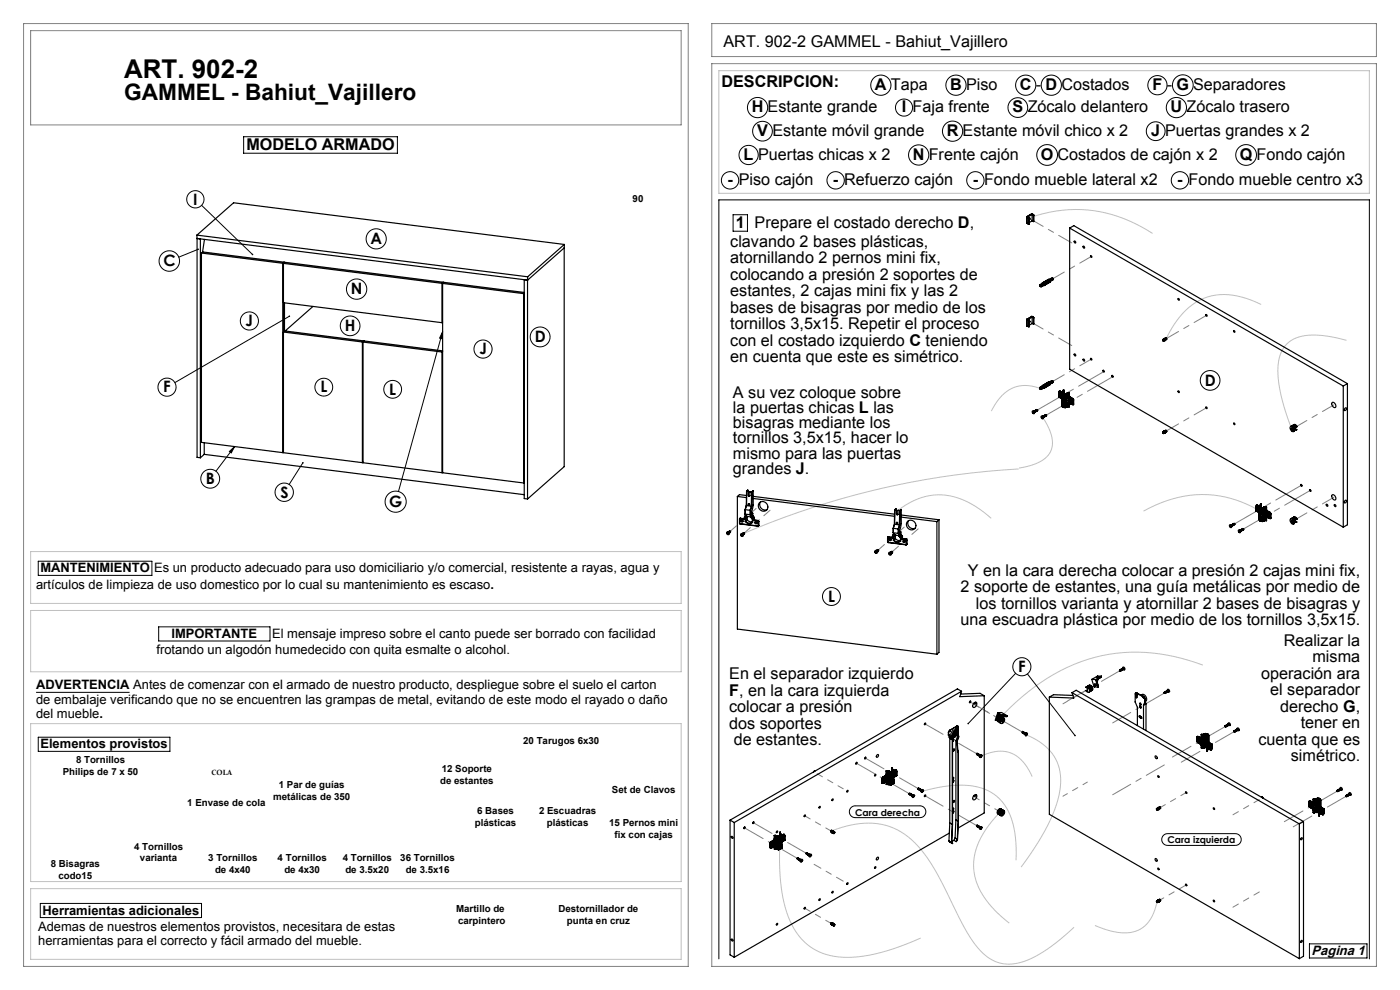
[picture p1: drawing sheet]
<svg xmlns="http://www.w3.org/2000/svg" width="297mm" height="210mm" viewBox="0 0 297 210" stroke-linecap="round" stroke-linejoin="round" font-family="sans-serif">
<defs><g id="words">
<text font-size="5.5" x="26.4" y="16.6">ART. 902-2</text>
<text font-size="4.8" x="26.4" y="21.3">GAMMEL - Bahiut_Vajillero</text>
<g font-size="3.4">
<text x="153.5" y="9.9">ART. 902-2 GAMMEL - Bahiut_Vajillero</text>
<text x="153.1" y="18.5">DESCRIPCION:</text>
<text x="159.5" y="23.8">H Estante grande</text>
<text x="185.6" y="19.1">A Tapa</text>
<text x="191.3" y="23.8">I Faja frente</text>
<text x="201.6" y="19.1">B Piso</text>
<text x="214.8" y="23.8">S Zócalo delantero</text>
<text x="216.3" y="19.1">C - D Costados</text>
<text x="244.5" y="19.1">F - G Separadores</text>
<text x="248.3" y="23.8">U Zócalo trasero</text>
<text x="160.6" y="28.8">V Estante móvil grande</text>
<text x="200.8" y="28.8">R Estante móvil chico x 2</text>
<text x="244.2" y="28.8">J Puertas grandes x 2</text>
<text x="52.3" y="31.7">MODELO ARMADO</text>
<text x="157.8" y="33.9">L Puertas chicas x 2</text>
<text x="193.6" y="33.9">N Frente cajón</text>
<text x="220.8" y="33.9">O Costados de cajón x 2</text>
<text x="263" y="33.9">Q Fondo cajón</text>
<text x="154.3" y="39.2">- Piso cajón</text>
<text x="176.7" y="39.2">- Refuerzo cajón</text>
<text x="206.3" y="39.2">- Fondo mueble lateral x2</text>
<text x="249.7" y="39.2">- Fondo mueble centro x3</text>
<text x="154.9" y="52.4">clavando 2 bases plásticas,</text>
<text x="156.1" y="48.3">1</text>
<text x="160.1" y="48.3">Prepare el costado derecho D,</text>
<text x="154.9" y="55.9">atornillando 2 pernos mini fix,</text>
<text x="154.9" y="59.3">colocando a presión 2 soportes de</text>
<text x="154.9" y="62.8">estantes, 2 cajas mini fix y las 2</text>
<text x="154.9" y="66.3">bases de bisagras por medio de los</text>
<text x="154.9" y="69.8">tornillos 3,5x15. Repetir el proceso</text>
<text x="154.9" y="73.3">con el costado izquierdo C teniendo</text>
<text x="154.9" y="76.8">en cuenta que este es simétrico.</text>
<text x="155.5" y="84.4">A su vez coloque sobre</text>
<text x="155.5" y="87.6">la puertas chicas L las</text>
<text x="155.5" y="90.8">bisagras mediante los</text>
<text x="155.5" y="94">tornillos 3,5x15, hacer lo</text>
<text x="155.5" y="97.3">mismo para las puertas</text>
<text x="155.5" y="100.5">grandes J.</text>
<text x="203.8" y="125.6">2 soporte de estantes, una guía metálicas por medio de</text>
<text x="205.3" y="122.1">Y en la cara derecha colocar a presión 2 cajas mini fix,</text>
<text x="207" y="129.1">los tornillos varianta y atornillar 2 bases de bisagras y</text>
<text x="203.8" y="132.6">una escuadra plástica por medio de los tornillos 3,5x15.</text>
<text x="272.3" y="137">Realizar la</text>
<text x="267.6" y="144">operación ara</text>
<text x="278.4" y="140.5">misma</text>
<text x="154.7" y="144.1">En el separador izquierdo</text>
<text x="154.7" y="147.6">F, en la cara izquierda</text>
<text x="269.5" y="147.5">el separador</text>
<text x="154.7" y="151.1">colocar a presión</text>
<text x="154.7" y="154.6">dos soportes</text>
<text x="271.6" y="151">derecho G,</text>
<text x="276" y="154.5">tener en</text>
<text x="155.7" y="158.1">de estantes.</text>
<text x="267" y="158">cuenta que es</text>
<text x="273.9" y="161.5">simétrico.</text>
</g>
<g font-size="3.3">
<text x="41" y="43.4">I</text>
<text x="78.6" y="51.8">A</text>
<text x="34.7" y="56.5">C</text>
<text x="74.5" y="62.5">N</text>
<text x="52.1" y="69.2">J</text>
<text x="73.2" y="70.3">H</text>
<text x="101.7" y="75.1">J</text>
<text x="113.5" y="72.6">D</text>
<text x="34.6" y="83.2">F</text>
<text x="68" y="83.2">L</text>
<text x="82.6" y="83.7">L</text>
<text x="255.6" y="81.8">D</text>
<text x="43.6" y="102.7">B</text>
<text x="59.5" y="105.5">S</text>
<text x="82.6" y="107.5">G</text>
<text x="175.7" y="127.7">L</text>
<text x="216" y="142.6">F</text>
</g>
<text font-size="2.8" x="278.2" y="202.6">Pagina 1</text>
<g font-size="2.7">
<text x="7.7" y="124.9">artículos de limpieza de uso domestico por lo cual su mantenimiento es escaso.</text>
<text x="8.6" y="121.4">MANTENIMIENTO</text>
<text x="32.7" y="121.4">Es un producto adecuado para uso domiciliario y/o comercial, resistente a rayas, agua y</text>
<text x="36.4" y="135.4">IMPORTANTE</text>
<text x="57.7" y="135.4">El mensaje impreso sobre el canto puede ser borrado con facilidad</text>
<text x="33.2" y="138.8">frotando un algodón humedecido con quita esmalte o alcohol.</text>
<text x="7.7" y="149.2">de embalaje verificando que no se encuentren las grampas de metal, evitando de este modo el rayado o daño</text>
<text x="7.7" y="146.2">ADVERTENCIA Antes de comenzar con el armado de nuestro producto, despliegue sobre el suelo el carton</text>
<text x="7.7" y="152.2">del mueble.</text>
<text x="8.6" y="158.8">Elementos provistos</text>
<text x="8.1" y="197.5">Ademas de nuestros elementos provistos, necesitara de estas</text>
<text x="9" y="194">Herramientas adicionales</text>
<text x="8.1" y="200.5">herramientas para el correcto y fácil armado del mueble.</text>
</g>
<g font-size="2.1">
<text x="134.2" y="42.8">90</text>
<text x="16.1" y="161.8">8 Tornillos</text>
<text x="111" y="157.8">20 Tarugos 6x30</text>
<text x="13.3" y="164.3">Philips de 7 x 50</text>
<text x="59.1" y="167.2">1 Par de guías</text>
<text x="93.4" y="166.3">de estantes</text>
<text x="93.7" y="163.8">12 Soporte</text>
<text x="39.7" y="171.1">1 Envase de cola</text>
<text x="57.9" y="169.7">metálicas de 350</text>
<text x="101.2" y="172.7">6 Bases</text>
<text x="114.3" y="172.7">2 Escuadras</text>
<text x="129.8" y="168.2">Set de Clavos</text>
<text x="100.7" y="175.2">plásticas</text>
<text x="116" y="175.2">plásticas</text>
<text x="129.2" y="175.2">15 Pernos mini</text>
<text x="130.4" y="177.7">fix con cajas</text>
<text x="10.8" y="183.9">8 Bisagras</text>
<text x="28.4" y="180.2">4 Tornillos</text>
<text x="29.7" y="182.7">varianta</text>
<text x="44.2" y="182.6">3 Tornillos</text>
<text x="45.6" y="185.1">de 4x40</text>
<text x="58.9" y="182.6">4 Tornillos</text>
<text x="60.3" y="185.1">de 4x30</text>
<text x="72.7" y="182.6">4 Tornillos</text>
<text x="73.3" y="185.1">de 3.5x20</text>
<text x="84.9" y="182.6">36 Tornillos</text>
<text x="86.1" y="185.1">de 3.5x16</text>
<text x="12.4" y="186.3">codo15</text>
<text x="96.8" y="193.5">Martillo de</text>
<text x="97.2" y="196">carpintero</text>
<text x="118.5" y="193.5">Destornillador de</text>
<text x="120.2" y="196">punta en cruz</text>
</g>
<g font-size="2">
<text x="181.4" y="173">Cara derecha</text>
<text x="247.7" y="178.9">Cara izquierda</text>
</g>
<text font-size="1.6" x="44.9" y="164.4">COLA</text>
</g></defs>
<g fill="none" stroke="#000" stroke-width=".21">
<path d="M51.7 29h32.6v3.5h-32.6zM42 52.9l-4.1 1.6M42.8 43.5l10.8 10.5M155.5 45.5h3.1v3.5h-3.1zM61.4 67.1l-24.3 14.1M93.9 70.3l-9.4 34M93.9 70.3l-.2 1.6-.4-.2zM48.7 95.8l1.1-1.1-.7 1.4zM49.8 94.7l-4 5.3M64.3 98.2l-3 4.6M8.1 119.1h24.1v3h-24.1zM33.7 133h23.6v3h-23.6z"/>
<path d="M7.7 146.9h19.8M8.1 156.4h27.9v3h-27.9zM215.5 142.8l-10.1 10.7M218 143l10.1 13M180.6 171.3l.8-.4h13.8a1.25 1.25 0 0 1 1.2 1.3 1.25 1.25 0 0 1-1.2 1.2h-13.8a1.25 1.25 0 0 1-1.1-.7 1.25 1.25 0 0 1 .3-1.4zM246.8 177.2l.9-.4h14.4a1.25 1.25 0 0 1 1.2 1.3 1.25 1.25 0 0 1-1.2 1.2h-14.4a1.25 1.25 0 0 1-1.2-.7 1.25 1.25 0 0 1 .3-1.4zM8.5 191.6h34.3v3h-34.3zM152.5 203.4v-161h138v161M277.8 200.2h12.2v3h-12.2z"/>
<circle cx="186.9" cy="18.1" r="2.14"/>
<circle cx="202.8" cy="18.1" r="2.14"/>
<circle cx="217.6" cy="18.1" r="2.14"/>
<circle cx="223" cy="18.1" r="2.14"/>
<circle cx="245.5" cy="18.1" r="2.04"/>
<circle cx="250.9" cy="18.1" r="2.2"/>
<circle cx="154.9" cy="38.3" r="1.84"/>
<circle cx="158.8" cy="32.9" r="2.04"/>
<circle cx="160.7" cy="22.8" r="2.14"/>
<circle cx="161.8" cy="27.8" r="2.09"/>
<circle cx="177.3" cy="38.3" r="1.84"/>
<circle cx="191.8" cy="22.8" r="1.81"/>
<circle cx="194.9" cy="32.9" r="2.14"/>
<circle cx="202.1" cy="27.8" r="2.14"/>
<circle cx="206.9" cy="38.3" r="1.84"/>
<circle cx="215.9" cy="22.8" r="2.09"/>
<circle cx="222.1" cy="32.9" r="2.2"/>
<circle cx="245.2" cy="27.8" r="1.99"/>
<circle cx="249.6" cy="22.8" r="2.14"/>
<circle cx="250.3" cy="38.3" r="1.84"/>
<circle cx="264.4" cy="32.9" r="2.2"/>
<circle cx="35.9" cy="55.4" r="2.17"/>
<circle cx="41.4" cy="42.3" r="1.83"/>
<circle cx="79.8" cy="50.7" r="2.14"/>
<circle cx="52.9" cy="68.1" r="1.92"/>
<circle cx="74.3" cy="69.1" r="2.09"/>
<circle cx="75.7" cy="61.3" r="2.15"/>
<circle cx="102.5" cy="74" r="1.92"/>
<circle cx="114.6" cy="71.5" r="2.11"/>
<circle cx="35.4" cy="82.1" r="1.92"/>
<circle cx="68.7" cy="82.1" r="1.89"/>
<circle cx="83.3" cy="82.6" r="1.89"/>
<circle cx="256.7" cy="80.7" r="2.09"/>
<circle cx="44.6" cy="101.6" r="2"/>
<circle cx="60.3" cy="104.4" r="1.95"/>
<circle cx="83.9" cy="106.4" r="2.24"/>
<circle cx="176.4" cy="126.5" r="1.9"/>
<circle cx="216.8" cy="141.4" r="1.92"/>
</g>
<g fill="none" stroke="#c0c0c0" stroke-width=".21">
<path d="M152.5 15h138v26h-138zM218.4 46.2a28.5 28.5 0 0 1 26.1 3.3M267.6 64.6a15 15 0 0 0-12.3-1.3 16.2 16.2 0 0 0-7.9 8.5M285.6 72.2a19.7 19.7 0 0 0-10-.7 6.2 6.2 0 0 0-4.5 6.3 32.9 32.9 0 0 0 2.9 13.1M216.1 99.5a172.2 172.2 0 0 0-58.6 13.8M220.8 82.5a7.3 7.3 0 0 0-9.6 3.2l-.9 1.5M221.3 88.7a8.3 8.3 0 0 1 1.8 6.6 5.9 5.9 0 0 1-4.3 3.4l-2.6 .6M6.5 117h138v11h-138zM190.5 108.3a13.3 13.3 0 0 1 16.6-.8l3.2 2.4M242.6 108.4a23.6 23.6 0 0 1 25 .1M6.5 129.5h138v13h-138zM6.5 153.5h138v33.5h-138z"/>
<path d="M217.5 155.8a10.7 10.7 0 0 1 7.4 7.9 18.7 18.7 0 0 1-2.6 11.3l-2.1 3.7-3.6 5.2M255.2 141.1a36.2 36.2 0 0 0-28.8 .5 46.5 46.5 0 0 0-13.6 10M176.3 176.3a17.2 17.2 0 0 1 13.3-.7 19.4 19.4 0 0 1 8.6 8.7l3.4 6.4a44.4 44.4 0 0 0 6.3 10.9 8.3 8.3 0 0 0 10.1 2 33.6 33.6 0 0 0 9.8-6.9M195.4 167.9a23.2 23.2 0 0 1 12.7-.8 10.2 10.2 0 0 1 7 8.4l.4 3.2v3.8M207.9 160.5a7.4 7.4 0 0 1 7.7-.2 10 10 0 0 1 3.4 4.4M211.8 172.6a16.5 16.5 0 0 0-5.3 10.9 14.1 14.1 0 0 0 5.2 10.2l2.4 2.1M6.5 188.5h138v15h-138zM165.4 180.1a35.9 35.9 0 0 0 2.2 15.3 12.3 12.3 0 0 0 12.3 7.7 40 40 0 0 0 15.4-4.1M245.4 191.3a7.8 7.8 0 0 1-4 6 11 11 0 0 1-8.3-.6l-.8-.4"/>
</g>
<path d="M5 5h141v200h-141zM6.5 6.5h138v20h-138zM151 13.5h141v191.5h-141zM151 5h141v7h-141z" fill="none" stroke="#808080" stroke-width=".21"/>
<path d="M154.9 112.7l5.5-4.8M157.9 113.1l5.5-4.9M186.3 116.7l5.5-4.9M189.3 117l5.5-4.8" fill="none" stroke="#808080" stroke-width=".21" stroke-dasharray="15.2 1.3 1.3 1.3" stroke-dashoffset="13.5"/>
<path d="M172.7 183.3l6.2 3.6M245.4 191.3l6.2-3.6" fill="none" stroke="#808080" stroke-width=".21" stroke-dasharray="15.2 1.3 1.3 1.3" stroke-dashoffset="13.6"/>
<path d="M173.4 164.1l5.5 3.2M176.3 176.3l-5.6-3.2M246.1 171.3l5.5-3.2M267.2 169.6l-5.6 3.2M176.3 195.9l-5.6-3.3M267.2 189.2l-5.6 3.2" fill="none" stroke="#808080" stroke-width=".21" stroke-dasharray="15.2 1.3 1.3 1.3" stroke-dashoffset="13.9"/>
<path d="M259.9 154.1l-11.2 6.5M261.8 155.2l-11.2 6.5M192.9 168.4l-11.2-6.5M194.8 167.3l-11.2-6.5M283.7 167.8l-11.2 6.5M285.5 168.9l-11.2 6.5M169.1 182.1l-11.2-6.5M171 181l-11.2-6.5" fill="none" stroke="#808080" stroke-width=".21" stroke-dasharray="15.2 1.3 1.3 1.3" stroke-dashoffset="10.7"/>
<path d="M212 152.5l-5.2-3M230.7 146.3l-5.2 3M212 172.1l-5.2-3M230.7 165.9l-5.2 3" fill="none" stroke="#808080" stroke-width=".21" stroke-dasharray="15.2 1.3 1.3 1.3" stroke-dashoffset="14.2"/>
<path d="M207.2 159.9l-11-6.3M216.9 155.3l-11.1-6.4M237.5 142.3l-11 6.4M247 147l-11 6.3M207.2 175.1l-11-6.3M247 162.3l-11 6.3" fill="none" stroke="#808080" stroke-width=".21" stroke-dasharray="15.2 1.3 1.3 1.3" stroke-dashoffset="10.8"/>
<path d="M223.4 59.1l8.1-4.7M223.4 80.9l8.1-4.7M283 85.9l-8.2 4.7M274.8 110.2l8.2-4.7" fill="none" stroke="#808080" stroke-width=".21" stroke-dasharray="15.2 1.3 1.3 1.3" stroke-dashoffset="12.5"/>
<path d="M247.4 71.8l8.5-4.9M255.9 86.5l-8.5 4.9" fill="none" stroke="#808080" stroke-width=".21" stroke-dasharray="15.2 1.3 1.3 1.3" stroke-dashoffset="12.2"/>
<path d="M220.1 87l14.1-8.2M222 88l14.1-8.1M261.9 111.1l14.2-8.2M263.8 112.2l14.2-8.2" fill="none" stroke="#808080" stroke-width=".21" stroke-dasharray="15.2 1.3 1.3 1.3" stroke-dashoffset="9"/>
<path d="M218.5 46.4l8.9 5.1M218.5 68.2l8.9 5.1" fill="none" stroke="#808080" stroke-width=".21" stroke-dasharray="15.2 1.3 1.3 1.3" stroke-dashoffset="12"/>
<g fill="#000">
<path d="M41.9 52.8v.2h.3v-.2l-.2 .1 .1-.1zM53.4 53.9v.2h.3l-.1-.1 .1 .1v-.2zM61.3 67l-.1 .2h.3v-.2l-.1 .1 .1-.1zM93.9 70.3l-.2 1.6-.4-.2zM48.7 95.8l1.1-1.1-.7 1.4zM64.1 98.1l.1 .2h.2l-.1-.3v.2v-.2z"/>
<path d="M228 155.9l-.1 .2 .3 .1-.1-.2 .1 .2v-.3zM205.3 153.4l-.1 .2 .2-.1-.1 .1h.2v-.2z"/>
</g>
<g fill="none" stroke="#000" stroke-width=".25">
<path d="M41.8 49.9v47.1l.7 .1M41.8 49.9l7.8-6.9 70.1 8.9M41.8 49.9l70.1 8.8M42.7 53.7l.3-.3 17.3 2.2M42.7 53.7l17.3 2.1M42.7 53.7v40.1l17.3 2.2M43.4 50.8l-.4 2.7M60 55.8v40.2M60.1 55.9l33.7 4.2M60.1 55.9v8.3l33.7 4.2M60.1 55.9l.3-.3 33.6 4.3M60.3 55.6l-.3 .2"/>
<path d="M60.3 55.6v.2M94 59.9l-.2 .2M94 59.9v.1M111.2 59.3l.7 .1v46.4h-.7zM111.9 59.4l-70.1-8.8 .7 .1v46.4M111.9 58.7v.7M119.7 51.9l-7.8 6.8M119.7 51.9v47.1l-7.8 6.8M119.7 52.6l-7.8 6.8M217.8 47.3h.1M217.8 46h.1M217.8 46v1.3"/>
<path d="M217.8 46l.3 .2M217.8 47.3l.4 .2M217.8 46l.4 .2M218.1 46.2h.3M218.1 47.5h.3M218.1 47.5h.1M218.1 46.2v1.3M218.2 46.2h.1M218.2 46.2h-.1M218.3 46.2h.1M218.4 47.5h-.2M218.4 46.2v1.3"/>
<path d="M218.9 45.3h.1M218.9 45.4h.1M218.9 45.4l-1.1 .6M218.9 45.4l.4 .1M219 45.5v1.3M219 45.5l-.9 .5 .2 .2M219 45.5l.2 .1M219 46.8l-.6 .4M219 46.8l.2 .2M219.2 45.5v.1M219.2 45.6l.1 .1M219.2 45.5h.1"/>
<path d="M219.3 47h.1M219.3 45.5v.1M219.3 45.7v1.3M219.3 46.9v.1M219.3 45.6v.1M219.3 45.6v1.3M222.4 59.4l.2 .1-1 .5-.3-.1M222.4 59.4l.1 .1M222.4 59.4l-1 .5M222.6 59.8v-.2l-1 .6v.3M222.6 59.8l-.9 .6M222.6 59.6v.2"/>
<path d="M222.7 59.3l.3 .1-.1 .2M222.7 59.3a.19 .19 0 0 1 .3-.1 .19 .19 0 0 1 0 .3M222.7 59.3h.1M222.9 59.1a.2 .2 0 0 1 .3 0 .2 .2 0 0 1-.1 .3l.1-.2h-.2M223 59.2h-.1M223 59.1a.2 .2 0 0 1 .3-.1 .2 .2 0 0 1 0 .3v-.2h-.2M223.2 59h.2v.3M226.9 48.4l58.1 33.5M226.9 48.4l.9-.5 58 33.5M226.9 48.4v29.9l58.1 33.5M227.9 51.1l.2 .1a.21 .21 0 0 1 .1 .2 .21 .21 0 0 1-.1 .2zM229.8 52.2h.2a.21 .21 0 0 1 .1 .2 .21 .21 0 0 1-.1 .2z"/>
<path d="M231.4 54.2l.2 .2v.2l-.2-.1zM60.1 70.4v25.6l16.8 2.1M60.1 70.4l16.8 2.1M60.1 70.4l.3-.2 16.7 2.1M60.3 64.2v6.1M60.4 64.2v6M66.4 65l-5.9 5.2M76.9 72.5v25.6M77 72.6v25.6l16.8 2.1M77 72.6l16.8 2.1M77 72.6l.3-.3 16.6 2.1M77.1 72.3l-.2 .2"/>
<path d="M77.1 72.3v.2M93.8 60.1v8.3M93.8 74.7v25.6M93.9 60.1l17.3 2.2M93.9 60.1l.3-.2 17 2.1M93.9 68.3l-.1 .1M93.9 74.5l-.1 .2M93.9 60.1v40.2l17.3 2.2M111.2 62.3v40.2M111.2 62.3h.1M217.8 69.1h.1M217.8 67.8v1.3"/>
<path d="M217.8 67.8h.1M217.8 69.1l.4 .2M217.8 67.8l.3 .2M217.8 67.7v.1M217.8 67.7h.1M217.8 67.7l.4 .2M218.1 68h.3M218.1 69.3h.3M218.1 69.3h.1M218.1 68v1.3M218.2 67.9h.1M218.2 67.9l-.1 .1"/>
<path d="M218.3 67.9l.1 .1M218.4 69.3h-.2M218.4 68v1.3M218.9 67.1h.1M218.9 67.1l-1.1 .6M218.9 67.1l.4 .2M219 67.3l-.9 .5 .2 .1M219 67.3l.2 .1M219 67.3v1.3M219 68.6l-.6 .4M219 68.6l.2 .2M219.2 67.3v.1"/>
<path d="M219.2 67.4l.1 .1M219.2 67.3h.1M219.3 67.3v.1M219.3 68.8h-.1M219.3 67.5v1.3M219.3 68.7v.1M219.3 67.4v.1M219.3 67.4v1.3M220.6 60.6h.1M220.6 60.6l.2 .1M220.6 60.4l.3 .2v.2M220.6 60.4v.3l.3 .1"/>
<path d="M220.7 60.5v.3zM220.8 60.7h.1M220.7 60.7h.1M220.8 60.3l.2 .2v.3M220.8 60.3l-.2 .1M220.8 60.3l.3 .2-.1 .3M221 60.4l.3-.1-.2 .3M221 60.8h-.1M221.1 60l1.4-.8 .3 .2v.4l-1.3 .8M221.1 60l.4 .2v.4M221.1 60v.3a.17 .17 0 0 1 .1-.1 .17 .17 0 0 1 .2 .2 .17 .17 0 0 1-.2 .1M221.2 60.5l.3 .1"/>
<path d="M227.9 75.1h.2a.2 .2 0 0 1 .1 .2 .2 .2 0 0 1-.1 .2zM229.8 76.2h.2a.21 .21 0 0 1 .1 .2 .21 .21 0 0 1-.1 .2zM231.4 76l.2 .1v.3l-.2-.1zM234 78.5l.2 .2v.2l-.2-.1zM234.1 78.5l.2 .3M235.9 79.6l.2 .2v.2l-.2-.1zM236 79.6l.1 .3M246.6 72.1l.1-.1 .2 .1v.2l-.1 .1M246.6 72.1h.1M246.7 72.1l.1 .3zM246.7 72l.3-.1 .1 .3M246.8 72.3v.1"/>
<path d="M246.9 71.9h.2a.21 .21 0 0 1 .1 .2 .21 .21 0 0 1-.1 .2M246.9 71.8l.3 .2v.3M247.1 71.8l.2-.1 .2 .1v.2l-.2 .1M247.1 72.2l-.2 .2M247.4 71.7l.1 .2M247.5 71.9h.1M249.9 63.3l.3 .1v.3l-.3-.1zM255.8 66.7l.2 .1v.3l-.2-.1zM261.7 70.1l.2 .1v.3l-.2-.1zM43.3 96.4l-.8 .7M43.3 96.4l67.9 8.5M43.3 93.9v2.5"/>
<path d="M60.1 95.9l-.1 .1M77 98l-.1 .1M219 87.2l.3 .1a.22 .22 0 0 1 .2 .3 .22 .22 0 0 1-.3 .1zM219.1 87.4l.1 .1M219.1 87.4h.1M219.2 87.5v.1M219.2 87.2l.1 .1M219.2 87.5l.1 .1v-.1M219.2 87.4v-.1v.3M219.2 87.6h.1M219.2 87.5h.1M219.3 87.2l.2 .1 .1 .1h-.2"/>
<path d="M219.3 87.3l.1 .3M219.4 87.3l.1 .1M219.4 87.2l.2 .1M219.5 87.4h-.1M219.5 87.2l.2 .2-.1-.2h-.2M219.6 87.2l.1 .1M219.6 87.3l-.1 .1M219.6 87.1l.2 .2-.1-.2h-.2M219.7 87.1l.1 .1M219.7 87.1l.2 .2-.1-.3-.2 .1M219.8 87l.1 .2M219.9 87l.1 .2-.1-.2h-.2"/>
<path d="M219.9 86.9h.2v.2M219.9 87l.2 .1M220 87.1h.1M220 86.9l.1 .1M220 86.9h.1M220.1 87.1h-.1M220.6 82.3l.1 .3h.2M220.6 82.3l.2 .1M220.6 82.3v.1M220.6 82.4h.1M220.6 82.2l.3 .1v.3M220.6 82.2v.1"/>
<path d="M220.7 82.3v.2zM220.7 82.4h.1M220.8 82.1l.2 .2v.2M220.8 82.1l-.2 .1M220.8 82.1l.3 .2-.1 .2M220.9 88.3l.3 .1a.22 .22 0 0 1 .1 .3 .22 .22 0 0 1-.2 .1zM220.9 88.5l.2 .1M220.9 88.5l.3 .1M221 82.1h.3l-.2 .2M221 88.5h.1M221 88.5h-.1M221 82.5l-.1 .1"/>
<path d="M221.1 88.6v.1M221.1 82.1a.16 .16 0 0 1 .2-.1 .16 .16 0 0 1 .1 .2 .16 .16 0 0 1-.2 .1M221.1 88.3l.2 .4M221.1 88.6l.1 .1zM221.1 88.7h.1M221.1 88.5v-.1v.3M221.1 88.5v.1M221.1 81.8l1.4-.8 .3 .2v.4l-1.3 .8M221.1 81.8l.4 .2v.4M221.1 81.8v.3M221.2 88.3h.1l.1 .3-.2-.2M221.2 82.3l.3 .1"/>
<path d="M221.3 88.3l.1 .2M221.4 88.3l.1 .2v-.2h-.2M221.4 88.3l.1 .1M221.5 88.2l.2 .2-.1-.2h-.2M221.6 88.2l.1 .1M221.6 88.1l.2 .3-.1-.3-.2 .1M221.6 82l1-.6v.3l-1 .5zM221.7 88.1l.1 .2M221.7 88.3h.1M221.7 88.1l.2 .2-.1-.2h-.2M221.7 88h.2l.1 .2h-.1M221.8 88.1l.1 .1"/>
<path d="M221.9 88l.1 .1M222.3 81.1l.3 .1M222.3 81.1l-1 .6 .3 .1 1-.6M222.3 81.1l.1 .1M222.4 81.2l.1 .1M222.4 81.2l-1 .5M222.6 81.6l-.9 .5M222.6 81.6v.1M222.6 81.4v.2M222.7 81.1h.3l-.1 .3M222.7 81.1a.19 .19 0 0 1 .3-.1 .19 .19 0 0 1 0 .3M222.7 81.1h.1"/>
<path d="M222.9 80.9a.2 .2 0 0 1 .3 0 .2 .2 0 0 1-.1 .3l.1-.2-.2-.1M223 80.9h-.1M223 80.8a.2 .2 0 0 1 .3 0 .2 .2 0 0 1 0 .3M223.1 80.8l.2 .1v.2M223.2 80.8h.2v.2M224.6 83.3v.1M224.6 83.3v.9M224.6 84.2h.1M224.6 84.2l.6 .3M224.6 83.4l.6 .3M224.6 83.3h.1M224.7 83.3l-.1 .1"/>
<path d="M224.7 83.3l.5 .3M224.7 83.1v.1M224.8 83.2h.1M224.8 83.2h-.1M224.8 83.2l.4 .3 .1 2.6M224.8 83.2l-.2 .1M224.8 83h-.1v.3M224.8 83.1h-.1M224.8 83.1v.1M224.8 83l1.1 .6M224.8 83.1l.5 .2M224.9 83h-.2"/>
<path d="M224.9 83l1 .6 .4-.1M224.9 83h-.1M224.9 83.7h-.1a.27 .27 0 0 0-.1 .3 .27 .27 0 0 0 .2 .2M224.9 83.7l.2 .2M224.9 84.2l.2 .1M224.9 83.8h.1M224.9 83.8h-.1l.2 .3M225 84.1l-.1 .1M225 84.1l.2 .1M225.1 83.8l.1 .2zM225.1 84.3h.2M225.2 84.5l.1 .1-.1-.1"/>
<path d="M225.2 84.2l-.1 .1M225.2 84.2h.1M225.2 84.5h.1M225.2 83.7h.1M225.2 84h.1M225.2 83.6v.1M225.2 84l-.2 .1M225.2 84.1l.6 .4M225.2 83.6h.1M225.2 84.1h.1M225.2 83.4v.2M225.2 84.1l.5 .3"/>
<path d="M225.2 83.4l.7 .4M225.2 83.6l.5 .2M225.2 84.1v.1M225.3 84.2h.1M225.3 83.2v.2M225.3 83.4l.6 .4M225.3 84.2v1.9M225.3 83.4h-.1M225.3 86.1h.1M225.3 83.8h.2l.2 .3a.23 .23 0 0 1-.3 0 .23 .23 0 0 1-.1-.3zM225.3 86.3h.1M225.3 85.4l.1 .9"/>
<path d="M225.4 85.3l.2 .3M225.4 85.3l.3 .2M225.4 86.3h.1M225.4 85.3h.1M225.4 85.3l.4 .2M225.4 85.6l.2 .1v.7M225.4 85.6l.1 .6M225.4 85.6v.7M225.5 86.2h.1M225.4 86l.2-.1-.2 .1M225.4 86.1l.1 .1M225.4 84.5l.2 .1a.23 .23 0 0 1 .2 .2 .23 .23 0 0 1-.2 .2z"/>
<path d="M225.5 83.8l.1 .3zM225.5 86.2h-.1M225.5 83.8l.1 .2v-.1M225.5 83v.1M225.5 82.9v.1M225.5 83h.1M225.6 82.7v.3M225.6 82.9v.1M225.6 83v.1M225.6 82.7l.1 .1M225.6 83h.1M225.6 84.6v.4"/>
<path d="M225.6 83.1l-.3 .1v.2M225.6 86.4h.1M225.6 85.6v.8M225.6 84.7l.1 .3M225.6 84.8l.1 .2M225.6 83.1l-.3 .1M225.6 83v.4M225.6 82.7h.1M225.6 82.7l.1 .6M225.7 82.8l-.2 .1M225.7 83.3v.1M225.7 83.3l-.1 .1"/>
<path d="M225.7 82.8v.1M225.7 82.9v.4M225.7 82.9l-.1 .1M225.7 83.3v.2M225.7 83.3h.1M225.7 84.4l.1 .1M225.7 85.5l-.1 .1M225.7 83.8v.6M225.7 85.5v.9M225.7 85.5h.1M225.8 85.5h-.1M225.8 86.4h-.1"/>
<path d="M225.8 85.5v.9M225.8 86.4l.1 .1M225.8 83.8h-.1M225.8 83.8v.7M225.9 84.4h.1M225.9 83.8v.6M225.9 83.8h-.1M225.9 84.4l-.1 .1M225.9 83.6l.1 2.9M225.9 86.5h.1M225.9 83.6v2.9M226.2 83.4l.3 .1"/>
<path d="M226.3 83.5h.1M226.3 86.3h.1M226.3 83.5v2.8M226.3 86.3l-.3 .2M226.3 83.5l.1 2.8M226.4 83.5h.1M226.4 86.3h.1M226.5 83.9h-.1v.3l.3 .4M226.5 83.9l.3 .6M226.5 83.5v.4M226.5 85.6v.7M226.6 83.4h.1"/>
<path d="M226.6 83.9h.1M226.6 83.9l.3 .5M226.6 85.6h.1M226.6 86.3h.1M226.6 83.4l-.1 .1M226.6 83.4v.5M226.6 85.6v.7M226.6 83.9h-.1M226.6 85.6h-.1M226.6 86.3h-.1M226.6 85.4v.2M226.7 83.9l.3 .4"/>
<path d="M226.7 83.4v.5M226.7 85.6v.7M226.7 83.4l.1 .1M226.7 86.3h.1M226.7 85.4h-.2l-.1 .2h.1M226.7 85.4l.1 .1M226.7 84.6l.6 .3M226.7 85.4l.6 .3M226.7 85.5v.1M226.8 85.5l-.2-.1-.1 .2M226.8 85.5l.5 .3M226.8 84.8l.1 .4"/>
<path d="M226.8 84.8h-.1a.27 .27 0 0 0-.1 .3 .27 .27 0 0 0 .2 .2M226.8 83.9l.2 .3M226.8 84.5l-.1 .1M226.8 84.8l.2 .2M226.8 85.3l.2 .1M226.8 83.5v.4M226.8 85.6v.7M226.8 84.5l.6 .3M226.8 83.4l-.3 .1M226.8 83.4h.1M226.9 85.5l-.1 .1M226.9 83.9l.1 .3"/>
<path d="M226.9 85.2l-.1 .1M226.9 83.4l-.1 .1M226.9 83.9h-.1M226.9 83.4v.5M226.9 85.6l-.1 .7M226.9 85.2l.1 .1M226.9 85.6h-.1M226.9 85.5v.1M226.9 84.4l.6 .4M226.9 84.4l-.1 .1M227 84.3l-.1 .1M227 84.3l.5 .4"/>
<path d="M227 84.2l.5 .4M227 85v-.1a.24 .24 0 0 1 .2 .3 .24 .24 0 0 1-.2 .2M227 85l.2 .2-.2 .1M227 85.3v.1M227 84.2l.6 .3M227 84.2h.1M227.1 85v.1M227.1 85.1l-.2 .1M227.2 85.2l-.2 .1M227.3 85.7l.1 .1M227.3 85.7v.1M227.3 84.9v.8"/>
<path d="M227.3 85.8h.1M227.4 84.8l-.1 .1M227.4 84.8v.1M227.4 84.9h-.1M227.4 85.8h.1M227.4 84.9v.9M227.5 84.8h.1M227.5 84.8h-.1M227.5 85.7v.1M227.5 85.7l-.1 .1M227.5 85.7h.1M227.5 84.8l-.1 .1"/>
<path d="M227.5 84.8v.9M227.5 84.7l.1 .1M227.5 84.6l.2 .3M227.5 84.7v.1M227.6 84.5l.2 .3M227.6 84.5l-.1 .1M227.6 85.7l-.1 .1M227.6 84.8v.9M227.7 85.8l-.1 .1-.2-.1M227.7 84.9v.9M227.8 85.7l-.1 .2M227.8 84.8l-.1 .1"/>
<path d="M227.8 85.7l-.1 .1M227.8 84.8v.9M246.6 91.7l.1-.1 .2 .1v.2l-.1 .1M246.7 91.7l.1 .2zM246.8 91.9v.1M246.9 91.5h.2a.21 .21 0 0 1 .1 .2 .21 .21 0 0 1-.1 .2M246.9 91.4h.2l.2 .3-.4 .3M246.9 91.5l.2 .1v.2M246.9 91.5l-.2 .1M247.1 91.4l.2-.1 .2 .1v.2l-.2 .1M247.4 91.3l.1 .2M249.9 82.9l.3 .1v.3l-.3-.1z"/>
<path d="M255.8 86.3l.2 .1v.3l-.2-.1zM261.7 89.7l.2 .1v.3l-.2-.1zM273.8 90.5a.62 .62 0 0 1 .6 .3 .62 .62 0 0 1-.1 .8l-.5-.5zM274 91l.2-.2-.1 .4M274 91h.1M274 90.4l.3-.1-.5 .2M274 90.9h.1M274 90.9l.1 .1M274 90.3a.51 .51 0 0 1 .9 .4l-.2 .1M274.1 91v.2M274.1 90.9l-.1 .1M274.2 91.1h.1z"/>
<path d="M274.2 91h.1M274.2 91.1l-.1 .1M274.3 90.2a.45 .45 0 0 1 .5-.1 .45 .45 0 0 1 .3 .4M274.4 90.4l.3 .4M274.4 90.4l-.2 .1 .3 .4a.46 .46 0 0 1-.1 .6M274.4 90.4v.2l.3 .2M274.4 91.1v.1M274.4 91.2v.1M274.4 90.1a.45 .45 0 0 1 .7 .4M274.5 90.6v.2M274.5 90.8h.1M274.5 91.2h-.1"/>
<path d="M274.5 91.2l-.1-.2v.3M274.5 91.2l-.1 .1M274.7 90.8h-.2M274.7 91.2h.3M274.7 90.5v-.2l.4 .2M274.7 91v.2M274.7 91.2h-.1M274.7 91l.3 .2M274.8 91l.2 .2M274.8 90.4v.2M274.8 90.7v.3M274.8 91h-.1"/>
<path d="M282.6 85.4a.66 .66 0 0 1 .7 .3 .66 .66 0 0 1-.1 .8l-.4-.2-.2-.3zM285 81.9v29.9M285.3 86.6a.18 .18 0 0 1 .3-.1 .18 .18 0 0 1 0 .3 .24 .24 0 0 1-.1 .3 .24 .24 0 0 1-.3-.2zM285.8 81.4l-.8 .5M285.8 81.4v29.9l-.8 .5M93.9 100.1l-.1 .2M111.2 102.4v.1M154.3 113.1h.1M154.4 113.1l.1-.2 .1 .3-.3-.1M154.4 113.1h-.1M154.4 113.1v.2zM154.4 112.9v.2"/>
<path d="M154.6 112.8l.2 .2v-.2h-.3M154.6 112.8h.2v.2M154.6 113.1l-.2 .2M154.7 112.7h.2v.2M154.7 112.6l.3 .1-.1 .2M156.4 105.3l2 .3M156.4 105.3v28.1l42.4 5.4M156.9 111l.1 .1M156.9 110.1h.1M156.9 111h.1M156.9 110.1v.9M156.9 110v.1"/>
<path d="M156.9 110h.1M157 110.1h-.1M157 111.1h.1M157 110.1l1 .1M157 111.1l3.7 .5M157 111.1l3.8 .5M157 110v.1M157 110h-.1M157 110l.9 .1M157.2 113.5h.2M157.2 113.4v.1M157.2 113.5h.1"/>
<path d="M157.3 110.4v.2h.2M157.3 110.4h.2v.2M157.3 110.4h.1M157.3 110.3v.3h.3M157.4 113.5v.2M157.4 113.7h.1M157.4 113.5h-.2M157.4 113.3v.1v-.1l.2 .2h-.1M157.4 113.5v.1M157.4 113.6l.1 .1M157.4 113.5h.1M157.4 113.6v.1"/>
<path d="M157.5 113.5v.2M157.5 113.2h.2v.2l-.2-.2 .2-.1 .1 .3M157.5 113.5h.1M157.6 113.1h.3l-.1 .2M157.7 113h.2v.3M157.9 109.9l.1 .3M158.1 108.1h.1M158.1 108.1v1M158.1 109l.3 .5M158.1 110.6a1.02 1.02 0 0 0 1.6 .2M158.1 109.9h.1M158.1 109.9v.7"/>
<path d="M158.1 108.1l1 .1M158.1 109.1l1 .1M158.2 109.2l-.3 .7M158.2 110.6h-.1M158.2 110.6a.94 .94 0 0 0 1.4 .2M158.2 109.9v.7M158.2 109.3l-.2 .4v.5M158.3 107.2l-.2 .9M158.3 107.2l.1 .1M158.3 109.5h.1M158.4 105.1l-1.5-.2-.5 .4M158.4 107.3l1 .1"/>
<path d="M158.4 107.3l-.3 .8M158.4 104.2l-.1 3M158.4 104.2h.4M158.4 104.2h.1M158.4 109.6l-.3 .3M158.4 104.2v3.1M158.4 104.2l.4 .1M158.4 109.6h.1M158.4 109.5v.1M158.5 110.3l.5 .3 .6 .1M158.5 110.3l-.3 .3M158.5 109.6v.7"/>
<path d="M158.6 109.6h-.2M158.6 109.6h.1M158.6 109.6l-.4 .3M158.7 104l-.3 .2M158.7 104v.2M158.8 105l.2 .2h-.2M158.8 105v.1M158.8 106.9v.2h.2M158.8 104.2v.9M158.8 104.2v.1M159.1 104.3v.9h-.2l-.1-.1M159.1 104.3h.4"/>
<path d="M159.1 104.3h.3M159.1 108.2l.1 .1M159.1 108.2v1M159.1 109.2l.3 .5-1-.2M159.2 109.1l-.1 .1M159.2 108.3v.8M159.2 109.1l.3 .5M159.3 109.7v.1M159.3 109.7h.1M159.3 109.6v.1M159.3 109.8l.4 .3M159.4 108.7l.1 .7"/>
<path d="M159.4 108.7l.2 .1M159.4 107.4h.1M159.4 107.4l-.3 .8M159.4 109.2a1.17 1.17 0 0 1 .5 1.1M159.4 104.3v3.1M159.4 109.4l.4 .5v.5M159.5 107.4l-.3 .9M159.6 104.3h-.2M159.6 104.3l-.1 3.1M159.6 110.8h.1M159.6 108.8l.1 .1M159.6 108.8l-.2 .3"/>
<path d="M159.7 110.1l-.1 .7M159.7 110.1v.7M159.7 108.9l-.3 .3a1.1 1.1 0 0 1 .5 1.1M159.7 109.3v.1M159.7 108.9v.4M159.7 109.4l.3 .3M159.7 109.4h.1M159.7 104.1h.1M159.8 110.4l.9 .1M159.8 104.1v3l-.4 1.6M159.8 104.1l-.3 .2M159.8 105.7l30 3.8"/>
<path d="M159.8 105.3l30 3.8M159.9 110.3l-.1 .1M159.9 110.3l.9 .1M160 109.7v.1M160 109.7l-.1 .1M160 109.8v.5M160 109.8l-.1 .1M160.3 110.7h.1M160.3 110.7v.2l.2 .1M160.7 110.5l.1 .1M160.7 111.6h.1M160.8 110.4l-.1 .1"/>
<path d="M160.8 110.4l.1 .2M160.8 110.4l.2 .2M160.8 110.4h.1M160.8 111.5l-.1 .1M160.8 110.6v.9M160.9 111.6h-.1M160.9 111.6h.1M160.9 110.6h-.1M160.9 111.5h-.1M160.9 111.5v.1M160.9 110.6v.9M161 111.4l-.1 .2"/>
<path d="M161 110.6h-.1M161 111.4l-.1 .1M161 110.6v.8M161.1 106.7a1.03 1.03 0 0 1 1.6 .3 1.03 1.03 0 0 1-.7 1.4 1.13 1.13 0 0 1-.9-1.7zM161.3 106.5a1.12 1.12 0 0 0 .2 1.3 1.12 1.12 0 0 0 1.2 .3M185.7 117.1h.2zM185.8 117l-.1 .1M185.9 117h-.1M185.9 117.1h.2M185.9 117.1l-.1 .2M185.9 117.2l-.1 .1M186 116.8h.2v.2z"/>
<path d="M186 116.7h.2v.3M186.1 117.1h-.2M186.1 117.1l-.3-.2v.4M186.1 116.7h.2v.2M186.1 116.6h.3l-.1 .2M188.3 114.9l.1 .2M188.3 114.1h.1M188.3 114.9v.1M188.3 114.1v.8M188.3 114v.1M188.3 114h.1M188.3 115h.1"/>
<path d="M188.3 114.1v.9M188.4 114l-.1 .1M188.4 115v.1M188.4 115l3.8 .5M188.4 114l1 .1M188.4 115.1l3.8 .5M188.5 113.9l-.1 .1M188.5 113.9l-.2 .1M188.5 113.9l.8 .1M188.5 113.9h.1M188.6 117.5h.4M188.7 114.3v.2l.3 .1"/>
<path d="M188.7 114.3l.3 .1v.2M188.7 114.3h.1M188.7 114.3l.1 .2h.2M188.8 117.4l-.2 .1M188.8 117.4h.1M188.8 117.6h.1M188.9 117.1l.3 .1v.2zM189 117.1h.2v.2M189 117.5l-.2 .1M189 117.5l-.2-.3v.4M189 117h.3l-.1 .3M189.1 117h.2v.2"/>
<path d="M189.3 114l.1 .1M189.5 112.1h.1M189.5 112.1v.9M189.5 113l.3 .5M189.5 114.6a1.02 1.02 0 0 0 1.6 .2M189.5 113.9h.1M189.5 113.9v.7M189.5 112.1l1 .1M189.5 113l1 .1M189.6 113.2l-.2 .3-.1 .5M189.6 114.5l-.1 .1M189.6 114.5a.94 .94 0 0 0 1.4 .2"/>
<path d="M189.6 113.9v.6M189.6 113.3l-.2 .4v.4M189.7 111.2h.1M189.7 111.2l-.2 .9M189.8 111.2l1 .1M189.8 111.2l-.3 .9M189.8 108.1l-.1 3.1M189.8 108.1v.1M189.8 108.1l.1 .1M189.8 113.6h.1M189.8 113.6l-.3 .3M189.8 108.2h.4"/>
<path d="M189.8 108.2v3M189.9 113.5l-.1 .1M189.9 113.5h.1M189.9 113.6l-.3 .3M189.9 114.2l.5 .4h.6M189.9 114.2l-.3 .3M189.9 113.6v.6M190 113.5h-.1M190 113.5l-.1 .1M190 113.5h.1M190 107.9h.1M190.1 107.9l-.3 .2"/>
<path d="M190.1 107.9v.3M190.2 109l.2 .2-.2-.1M190.2 110.8v.2l.2 .1M190.2 108.2v.8M190.2 108.2h.1M190.5 108.3v.8l-.2 .1-.1-.2M190.5 108.3h.4M190.5 108.2v.1M190.5 112.2h.1M190.5 112.2v.9M190.5 113.1l.3 .5-1-.1M190.6 113.1h-.1"/>
<path d="M190.6 112.2v.9M190.6 113.1l.3 .4M190.7 113.6v.1M190.7 113.6h.1M190.7 113.7l.3 .4M190.7 113.7h.1M190.7 113.7l.4 .4M190.8 112.7l.1 .7M190.8 112.7l.3 .1M190.8 111.3l.1 .1M190.8 111.3l-.3 .9M190.8 113.2a1.17 1.17 0 0 1 .5 1.1"/>
<path d="M190.9 108.3h.1l-.1 3.1M190.9 108.3l-.1 3M190.9 113.3l.3 .6v.5M190.9 111.4l-.3 .8M191 114.1v.6M191 114.7l.1 .1M191.1 112.8v.1M191.1 112.8l-.3 .2M191.1 114.1h-.1M191.1 114.1v.7M191.1 112.9l-.3 .2a1.1 1.1 0 0 1 .5 1.2M191.1 113.3v.1"/>
<path d="M191.1 112.9v.4M191.1 113.3h.1M191.1 113.4l.3 .3M191.1 113.4h.1M191.2 108.1h.1M191.2 114.4l1 .1M191.2 108.1v3l-.4 1.6M191.2 108.1l-.3 .2M191.2 109.7l7.6 .9M191.2 109.2l8 1.1M191.3 114.3l-.1 .1M191.3 114.3l.9 .1"/>
<path d="M191.4 113.7l.1 .1M191.4 113.7l-.1 .1M191.5 113.8v.5M191.5 113.8l-.2 .1M191.7 114.7v.2h.2M191.7 114.7h.2v.2M191.7 114.7h.1M192.2 114.5v.1M192.2 115.5v.1M192.2 114.4v.1M192.2 114.4l.1 .2M192.2 114.4l.2 .1"/>
<path d="M192.2 114.4h.1M192.2 115.4v.1M192.2 114.6v.8M192.3 115.5l-.1 .1M192.3 115.5h.1M192.3 114.6h-.1M192.3 115.4h-.1M192.3 115.4v.1M192.4 115.4l-.1 .1M192.4 114.5l-.1 .9M192.4 114.5l-.1 .1M192.4 115.4h-.1"/>
<path d="M192.5 110.6a1.03 1.03 0 0 1 1.7 .3 1.03 1.03 0 0 1-.8 1.5 1.13 1.13 0 0 1-.9-1.8zM192.7 110.4a1.12 1.12 0 0 0 .2 1.3 1.12 1.12 0 0 0 1.2 .3M198.8 110.6v28.2M199.2 110.3v28.1l-.4 .4M199.2 110.3l-.4 .3M260.9 111.3l.3 .2a.22 .22 0 0 1 .1 .3 .22 .22 0 0 1-.3 .1zM260.9 111.6h.1M260.9 111.6l.3 .1M261 111.5h.1M261 111.5l-.1 .1M261 111.6v.2M261 111.3l.3 .5"/>
<path d="M261.1 111.7l-.1 .1M261.1 111.7h.1zM261.1 111.5l-.1-.1v.4M261.1 111.6h-.1M261.1 111.4h.2l.1 .2h-.1M261.2 111.4l.1 .2M261.3 111.4l.1 .1M261.3 111.6h.1M261.3 111.3l.2 .3-.1-.3-.2 .1M261.4 111.3l.1 .1M261.5 111.3l.1 .2-.1-.2h-.2M261.5 111.3l.1 .1"/>
<path d="M261.5 111.4v.1M261.6 111.2l.1 .2v-.2h-.2M261.6 111.2l.1 .1M261.7 111.1l.1 .2v-.2l-.2 .1M261.7 111.1h.2l.1 .2-.1-.1M261.7 111.1l.2 .1M261.9 111l.1 .2M261.9 111h.1M261.9 111.2h.1M262.7 112.4l.4 .2a.22 .22 0 0 1 .1 .2 .22 .22 0 0 1-.3 .2zM262.8 112.7h.1M262.8 112.6h.1"/>
<path d="M262.8 112.6l.3 .2M262.8 112.6v.1M262.9 112.7v-.2v.4M262.9 112.7v.2M262.9 112.4l.3 .4M263 112.8l-.1 .1M263 112.8h.1zM263 112.6l-.1 .1M263 112.7h-.1M263 112.5h.2l.1 .2h-.1M263.1 112.5l.1 .2M263.2 112.5l.1 .1"/>
<path d="M263.2 112.7h.1M263.2 112.4l.2 .2-.1-.2h-.2M263.3 112.4l.1 .1M263.3 112.4l.2 .2-.1-.3-.2 .1M263.4 112.3l.1 .2M263.5 112.3l.1 .2-.1-.2h-.2M263.5 112.3l.2 .1M263.6 112.2l.1 .2v-.2h-.2M263.6 112.2l.2-.1v.3M263.6 112.2l.2 .1M263.7 112.4h-.1M263.8 112.1l.1 .2"/>
<path d="M263.8 112.1h.1M263.8 112.3h-.1M266.4 107.5h.1M266.4 107.5l.1 .9M266.4 108.3l.7 .5M266.5 108.4h.1M266.5 107.5l.5 .3M266.5 108.4l.5 .3M266.5 107.4l-.1 .1M266.5 107.4h.1M266.5 107.4v.1M266.5 107.4l.6 .3"/>
<path d="M266.6 107.3h.1M266.6 107.3v.1M266.6 107.4h.1M266.6 107.4h-.1M266.6 107.4l1.1 .5M266.7 107.2l1 .7M266.7 107.1l-.2 .1v.2M266.7 107.2l-.1 .1M266.7 107.2l-.1 .2M266.7 107.1l1.1 .7M266.7 107.1h-.2M266.7 107.1l.4 .3"/>
<path d="M266.7 107.1h.1M266.8 107.9v.4M266.8 107.9h-.1a.27 .27 0 0 0-.1 .2 .27 .27 0 0 0 .2 .3M266.8 107.9l.1 .1M266.8 108.4l.1 .1M266.8 108.3v.1M266.8 108.3l.2 .1M266.9 108.5h.2M266.9 108l.2 .1M267 108.4l-.1 .1M267 108.7h.1M267 108.4h.1"/>
<path d="M267 107.8l.1 .1M267.1 107.7l-.1 .1M267.1 108.1l-.3 .2M267.1 108.3l.5 .3M267.1 107.6v.7M267.1 107.7h.1M267.1 108.3h.1M267.1 107.7v2.6M267.1 107.7l.5 .3M267.1 108.3l-.1 .1M267.1 108.4h.1M267.1 110.3h.1"/>
<path d="M267.1 107.6v.1M267.1 107.5v.1M267.1 107.6l.6 .3M267.2 107.9l.2 .1 .1 .3a.23 .23 0 0 1-.3-.1 .23 .23 0 0 1 0-.3zM267.2 109.5v.9M267.2 110.4h.1M267.2 109.5l.2 .3M267.2 109.5l.4 .2M267.2 110.4v.1M267.2 109.4v.1M267.2 109.8h.2v.8M267.2 109.4l.4 .2"/>
<path d="M267.2 109.5h.1M267.3 109.8l-.1 .7M267.3 109.8h-.1M267.3 110.4l-.1 .1M267.3 108.7h.2a.23 .23 0 0 1 .2 .3 .23 .23 0 0 1-.3 .2zM267.3 108l.2 .2zM267.3 110.3h.1M267.3 110.3v.1M267.3 108l.1 .1M267.3 107.1v.1M267.4 107.1v.1M267.4 107.2l-.3 .2v.2"/>
<path d="M267.4 107.2h.1M267.4 107.1h.1M267.4 106.9l.1 .6M267.4 106.9h.1M267.4 110.1l-.1 .1M267.4 106.9v.7M267.4 108.1v.1M267.4 108.7v.4M267.4 107.2l.1 .3M267.4 110.6h.2M267.4 109.8v.8M267.4 107.2l-.3 .2"/>
<path d="M267.4 108.8l.1 .3M267.4 108.9l.1 .2M267.4 108.8v.3M267.5 106.9v.1M267.5 107l-.1 .1M267.5 107.5h.1M267.6 108l.1 .6M267.6 109.7l-.2 .1M267.6 107l-.2 .1M267.6 107l-.1 .5M267.6 110.6h.1M267.6 109.7v.9"/>
<path d="M267.6 109.7h.1M267.6 109.6v.1M267.6 110.6h.2M267.6 109.6v1M267.7 107.9l-.1 .1M267.7 107.9v.7M267.7 108.6h.1M267.7 107.9h.1M267.8 107.8h.1M267.8 110.6h.1M267.8 107.8v2.8M268.1 107.6h.1"/>
<path d="M268.1 107.6l-.3 .2M268.1 110.5h.1M268.1 107.6v2.9M268.1 110.5l-.3 .1M268.2 107.6v2.9M268.2 107.6h.1M268.2 110.5h.1M268.2 108.1l.4 .7M268.2 108.1h.1M268.2 109.8h.1M268.2 107.6v.5M268.2 109.8v.7"/>
<path d="M268.3 108.1l.3 .6M268.3 107.6v.5M268.3 109.8v.7M268.4 107.5h.2M268.4 107.6h.2M268.4 108h.2M268.4 108l.4 .6M268.4 109.7h.2M268.4 110.4h.2M268.4 107.6h-.1M268.4 110.4l-.1 .1M268.4 107.6v.4"/>
<path d="M268.4 109.7v.7M268.4 108l-.1 .1M268.4 109.7l-.1 .1M268.5 109.6l-.1 .1M268.6 108l.2 .5M268.6 110.4v.1M268.6 107.6h.1M268.6 107.6v.4M268.6 109.7v.7M268.6 109.6h-.3l-.1 .2M268.6 109.6h.1M268.6 108.8l.5 .3"/>
<path d="M268.6 109.6l.5 .3M268.6 107.5l.1 .1M268.6 109.6v.1M268.6 109.6h-.2l-.1 .2M268.6 109.6l.6 .3M268.6 109l.1 .3M268.6 109v-.1a.27 .27 0 0 0-.2 .3 .27 .27 0 0 0 .2 .2M268.6 108.1l.2 .3M268.6 108.7v.1M268.6 109l.2 .1M268.6 108.7l.6 .3M268.6 109.4l.2 .1"/>
<path d="M268.6 107.6v.5M268.6 109.8v.7M268.7 107.6h.1M268.7 109.7l-.1 .1M268.7 108l.2 .4M268.7 109.3l-.1 .1M268.7 109.3l.2 .1M268.7 107.6h-.1M268.7 108l-.1 .1M268.7 107.6v.4M268.7 109.7l-.1 .8M268.7 109.7h.1"/>
<path d="M268.8 108.6l.5 .3M268.8 108.6l-.2 .1M268.8 109.1a.24 .24 0 0 1 .2 .2 .24 .24 0 0 1-.2 .2M268.8 108.5v.1M268.8 108.5l.6 .3M268.8 108.4l.6 .3M268.8 109.1h.1M268.8 109.1l.2 .3h-.1M268.9 109.4l-.1 .1M268.9 108.4h-.1M268.9 108.4l.5 .3M268.9 109.2h.1"/>
<path d="M268.9 109.2l-.2 .1M269 109.4h-.1M269.1 109.9h.1M269.1 109.1v.8M269.2 109l-.1 .1M269.2 109h.1M269.2 109.9h.1M269.2 109v.9M269.3 108.9v.1M269.3 108.9l-.1 .1M269.3 109.9h.1M269.3 109.9h-.1"/>
<path d="M269.3 109h.2M269.3 109.9h.2M269.3 109h-.1M269.3 109v.9M269.4 109.9h.1M269.4 109.9h-.1M269.4 108.8l.1 .2M269.4 108.7l.2 .3M269.4 108.8l-.1 .1M269.4 108.7h.1M269.5 109.9h-.1M269.5 109v.9"/>
<path d="M269.6 109.9l-.1 .1-.3-.1M269.6 109v.9M269.6 109.9l-.1 .1M269.6 109h.1M269.6 109.9h.1M273.8 110.1a.62 .62 0 0 1 .6 .3 .62 .62 0 0 1-.1 .8l-.5-.5zM274 110.6h.1M274 110l.3-.1-.5 .2M274 110.5v.1M274 109.9a.51 .51 0 0 1 .9 .4l-.2 .1M274.1 110.6v.2M274.1 110.5v-.1v.4"/>
<path d="M274.1 110.7h.1M274.1 110.6h.1M274.1 110.7v.1M274.2 110.6l.1 .1M274.3 110.6h-.1M274.3 109.8a.45 .45 0 0 1 .5-.1 .45 .45 0 0 1 .3 .4M274.4 110l.3 .4M274.4 110l-.2 .1 .3 .3a.46 .46 0 0 1-.1 .7M274.4 110v.2l.3 .2M274.4 110.7v.1M274.4 110.8v.1M274.4 109.7a.45 .45 0 0 1 .7 .4"/>
<path d="M274.5 110.2v.3l.2-.1M274.5 110.8h-.1M274.5 110.8l-.1-.2v.3M274.5 110.8l-.1 .1M274.7 110.8h.3M274.7 110.8h-.1M274.7 110.1v-.2l.4 .2M274.7 110.6v.2M274.7 110.6l.3 .2M274.8 110.6l.2 .2M274.8 110v.2M274.8 110.3v.3"/>
<path d="M274.8 110.6h-.1M276 102.8l.2 .1v.2l-.2-.1zM276 102.8l.2 .3M277.8 103.9l.3 .1v.2l-.3-.1zM277.9 103.9l.2 .2M281.4 107h.1a.2 .2 0 0 1 .2 .2 .2 .2 0 0 1-.2 .2zM282.6 105a.66 .66 0 0 1 .7 .3 .66 .66 0 0 1-.1 .8l-.4-.2-.2-.3zM283.1 107l.2 .1a.21 .21 0 0 1 .1 .2 .21 .21 0 0 1-.1 .2zM285.3 106.2a.18 .18 0 0 1 .3-.1 .18 .18 0 0 1 0 .3 .24 .24 0 0 1-.1 .3 .24 .24 0 0 1-.3-.2zM196.2 153.4l.2 .1-.2 .2zM201.2 155.9h.1M201.2 155.4h.1"/>
<path d="M201.2 155.4v.5M201.2 155.9l.1 .1M201.2 155.9l.3 .7M201.3 155.9v.1M201.3 155.9h.1M201.3 155.4v.5M201.3 156l.7 .9M201.4 155.9l.7 1M201.5 156.6h.1M201.5 156.6l.5 .3M201.5 155l-.2 .4M201.5 155l-.3 .4"/>
<path d="M201.5 155v.1M201.5 156.6v18M201.5 155h.1M201.5 154.9h.1M201.5 154.9v.1M201.6 155l-.1 .1M201.6 154.9v.1M202 156.9h.1M202 156.9v18M202.1 159.1l.3-.2-.1 .4M202.1 156.9h-.1M202.1 156.9v18l-.2 3.7 .1 .3"/>
<path d="M202.1 156.3v.3l.2-.2M202.2 156.4l-.1 .1M202.3 159.2v.1M202.3 159.2l-.2 .1M202.3 156.8l-.2 .4 .3-.3-.1-.1-.2 .1M202.3 155.2a.46 .46 0 0 1 .7-.1 .46 .46 0 0 1 0 .7l-.1 .1a.51 .51 0 0 1-.3 .5 .51 .51 0 0 1-.6-.3zM202.3 159.3l-.2 .1M202.3 155.3a.4 .4 0 0 1 .6-.2 .4 .4 0 0 1 .1 .6l-.1 .2a.45 .45 0 0 1-.3 .4 .45 .45 0 0 1-.5-.3zM202.4 158.9l-.1 .3M202.5 155.5a.17 .17 0 0 1 .2 0 .17 .17 0 0 1 0 .2l-.3 .2zM202.7 155.4l-.4 .2 .1 .4M202.8 157.1v16.8"/>
<path d="M202.8 157.1l.2 .1M202.9 155.1l.1 .3-.1 .4-.4 .4-.3 .1M202.9 154.6h-.1M202.9 154.6h.1M202.9 155l.3-.3-.2 .4M203 154h.2M203 154v.1M203 154l-1.5 .9M203 154.5l.1 .1M203 154.5l-.1 .1M203 157.2l.1 2M203 154.1l.3 .1v1.8"/>
<path d="M203 154.1l-1.4 .8M203.1 154.3l-.3 .2 .1 .1M203.1 154.3l.1 .1-.1 .2M203.1 154.6h-.2M203.1 154.3l-.1 .2M203.1 159.2l.2 .4M203.2 154.7l-.2 .3a.87 .87 0 0 0-1 .1 .87 .87 0 0 0-.2 1.1l.4 .2M203.2 159.1l-.1 .1M203.2 159.1l.1 .4M203.3 156h.1M203.3 156l-.5 1.1M203.3 156v.3"/>
<path d="M203.3 159.6v14.6M203.3 159.5v14.7l-.2 3.8-.3 .5M203.3 159.5v.1M203.3 156.3l-.3 .9M203.3 156l.1 .3M203.4 156.3h-.1M203.4 156.3l-.3 .9 .1 1.9M203.8 147.2l4.1-.1 .9 .5M204 146.6l-.9-.5-48.2 27.9M204 146.6l-48.2 27.9M204 146.6l-.4 1.2 5.2-.2M205.8 148.8h.2l-.2 .3z"/>
<path d="M205.8 148.7l-.1 .3M206.7 149.1a.38 .38 0 0 1 .6 0 .38 .38 0 0 1-.2 .6 .43 .43 0 0 1-.6 .3 .43 .43 0 0 1 0-.7zM206.9 149a.21 .21 0 0 1 0 .3 .21 .21 0 0 1-.3-.1M207.2 160h.1M207.2 159.8v.2M207.3 159.9v.1M207.3 159.9h.1M207.3 159.9v-.1l-.1 .1 .1 .2M207.5 159.9l-.1 .2M207.6 160l-.1 .2M207.6 160h.1M208.8 147.6v24.8l-5.6 3.2"/>
<path d="M211.2 152.8h.1M211.2 152.7v.1M211.3 152.7l-.1 .1M211.3 152.7h.1M211.4 152.7l-.1 .1M211.5 152.8l.6 .5M211.6 152.5h.1M211.6 152.8h.1M211.7 151.2l1.2 .7M211.7 151.2l.8-.1 1.2 .7M211.7 151.2l-.5 1.5M211.7 152.2a.24 .24 0 0 1 .4-.1 .24 .24 0 0 1-.1 .4 .25 .25 0 0 1-.4 .2 .25 .25 0 0 1 .1-.5z"/>
<path d="M211.7 151.4h.1M211.7 151.4l1.1 .6M211.7 151.4l-.4 1.3M211.8 152.1v.3l-.2 .1M211.8 151.4l-.4 1.3M211.8 152.1v.3l-.2 .1zM211.8 152.2l-.1 .3M211.9 152.8l-.1 .2-.2-.2M212 152.8h-.7M212.1 152.8l-.1 .4M212.1 152.7l-.1 .1M212.1 152.7h-.7"/>
<path d="M212.2 153.1l-.2 .1M212.2 151.7l-.5 .3M212.2 153.3l-.2-.1 .4 .3M212.3 152l-.2 .7M212.3 152.2h.5M212.3 151.8v.2M212.4 152l-.1 .1M212.4 152h.1M212.4 152.3l.2 .1-.3 .4-.1 .5-.2-.1M212.4 152.3l-.2 .2M212.4 152.3v.3M212.4 152.3h.4z"/>
<path d="M212.5 151.9l-.2 .1M212.5 153l.2 .1M212.5 152.5a.37 .37 0 0 1 .6 0 .37 .37 0 0 1-.1 .5 .4 .4 0 0 1-.3 .5 .4 .4 0 0 1-.5-.3zM212.6 152.4h.4M212.7 152.7v.1M212.7 152.9l-.1 .2M212.7 152.9h.1M212.7 152.8v-.1l-.2 .3 .2 .1M212.7 152.9v.2M212.7 152.8l.1 .1M212.8 151.6l.3 .1M212.8 151.6l.4 .1z"/>
<path d="M212.8 152h.1M212.8 152.8v.1M212.8 152.8h.1M212.8 152.8l-.1 .1M212.8 152.9h-.1M212.9 151.9v.1M212.9 151.9l-.1 .1M212.9 151.9h.1M212.9 152h-.1M212.9 152.7h.2l-.2 .2zM213.6 152h-.8M213.7 151.9l-.1 .1"/>
<path d="M213.7 151.9l-.8 .1M213.7 151.9h.1M213.7 151.9h-.8M216.9 155.2l.1 .1M216.9 155.2v.2M216.9 155.2l-.1 .2 .1 .1M217 155.5l.1-.3-.2 .2 .1 .1M217.1 155.5l.1-.2-.2 .1 .2 .2M217.1 155.3l-.1 .2M217.2 155.4v.1M217.2 155.4h.1M217.2 155.6l.1-.3-.1 .2 .1 .2"/>
<path d="M217.3 155.7l.1-.3-.1 .2 .1 .1M217.3 155.5v.1M217.4 155.5v.2M217.4 155.5h.1M217.5 155.8v.1M217.6 155.6l-.1-.1-.1 .2 .1 .1M217.6 155.8l.1 .2M217.6 155.5l-.1 .2M217.6 155.5v.1M217.7 155.9v.1M217.7 155.6a.18 .18 0 0 1 .2-.1 .18 .18 0 0 1 0 .3 .23 .23 0 0 1-.1 .3 .23 .23 0 0 1-.3-.2zM217.7 155.8v.2"/>
<path d="M217.7 155.7l-.1 .1h.3M217.7 155.7h.1M217.7 155.5l-.2 .3M217.8 155.7v-.1l-.1 .1M217.8 155.7l.1 .1M217.8 155.8h.1M217.8 155.7v.1M222.6 147.9v24.8l53 30.7M227.4 146.9l.9-.5 48.2 27.9M227.4 146.9l48.2 27.9M227.4 146.9l.4 1.2-5.2-.2M227.6 147.5l-4.1-.1-.9 .5"/>
<path d="M230.3 145.8a.66 .66 0 0 1 .7 .3 .66 .66 0 0 1-.1 .8l-.5-.4 .3 .2v-.7zM230.4 145.8a.81 .81 0 0 1 .9 .8l.2-.2M230.4 146.5l.3 .1M230.9 145.7v.1M230.9 145.5l.4-.1-.6 .2M231 146l-.3-.4a.67 .67 0 0 1 .8 .8M231 145.8v.1M231 145.4a.67 .67 0 0 1 .7 .3 .67 .67 0 0 1-.1 .8M231.1 146.2l.4 .2M231.4 145.5l.3 .4 .1 .4M231.4 145.5l-.2 .1 .3 .4 .1 .4 .2-.1M231.4 145.5v.2"/>
<path d="M231.6 146.5l.1-.1zM231.6 146.5l-.6 .3M231.6 146.2l.2 .1M231.6 144.1l.5 1.6h.8M231.6 144.1l.8 .1M232.3 145.1l.2 .3M232.3 145.1h.1a.17 .17 0 0 1 .1 .2 .17 .17 0 0 1-.1 .1zM232.4 144.2l.5 1.5M232.6 144.2v.1M232.6 144.2l.4 1.4M232.7 143.7l.4-.1zM233 144l-.2 .7"/>
<path d="M233 145.7h-.1M233 145.7h.1M233 145.6v.1M233.1 143.6l-.4 .1M233.6 143.6l-1 .6M233.6 143.5l-1.2 .7M233.6 143.5h.1M233.6 143.4h-.8l-1.2 .7M233.6 143.4v.1M233.6 143.5v.1M237.5 142.2h.2v.2h-.1M237.5 142.2l.1 .1"/>
<path d="M237.5 142.2h.1M237.6 142.2l.1 .1M237.6 142.3v.1M237.7 142.1l.1 .2-.1-.2h-.2M237.7 142.1l.1 .1M237.8 142.1l.1 .2v-.3l-.2 .1M237.8 142l.1 .2M237.9 142l.2 .2-.1-.2h-.2M238 142l.1 .1M238 141.9l.2 .2-.1-.2h-.2M238.1 141.9l.1 .1M238.1 142.1h.1"/>
<path d="M238.1 141.8l.2 .3-.1-.3-.2 .1M238.2 141.7l-.1 .1M238.2 141.7l.1 .1M238.2 141.5l.4 .1a.22 .22 0 0 1 .1 .3 .22 .22 0 0 1-.3 .2l-.1-.1 .1-.2-.2-.1zM238.3 141.8v.2M241 147.7l.2 .1v.2l-.2-.1zM241 147.6l.2 .4M241 147.2l.1 .3M241.1 147.5l-.1-.3 .3 .2-.1 .2M241.1 147.5l.1 .1M241.1 147l-.3 .1v1.8l.5 1.1v3.9M241.1 147l1.4 .8"/>
<path d="M241.1 147.5h.1M241.1 147.5h.2M241.2 147h-.3M241.2 147l1.4 .8M241.2 147h-.1M241.3 147.5v.1M241.3 147.5l-.1 .1M241.7 151.8l.2 .4M241.8 149.7l.2 .1 .1 .3a.23 .23 0 0 1-.3 0 .23 .23 0 0 1 0-.4zM241.8 152.2l-.1-.3 .4 .2 .1 .2-.1 .1M241.8 152.2l.3 .2M241.8 149.1l.2 .2v.2l-.2-.1z"/>
<path d="M241.8 149.7l.1 .3 .2 .1M241.9 152.2h-.1M241.9 152.2l.2 .1M241.9 151.9v.3M241.9 149.1l.2 .4M242.1 152.3l.1 .1M242.1 152.3v.1M242.5 148h.1M242.5 147.8v.2M242.6 147.9v.1M242.6 147.8v.1M242.6 149.6v5.1"/>
<path d="M242.6 147.9l-.1 .1M242.6 147.8h-.1M242.6 149.6h.1M242.6 147.9l.3 .5M242.6 147.9l.3 .4M242.9 148.9l-.3 .7M242.9 148.9h.1M242.9 148.4v.5M242.9 148.7l-.1-.8a.71 .71 0 0 0-.8-.4 .85 .85 0 0 1 1 .1 .85 .85 0 0 1 .2 .9l-.3 .3M242.9 148.8l.1 .1M242.9 148.3v.1M242.9 148.8v.1"/>
<path d="M242.9 148.3v.5M243 148.9h-.1M243 148.9l.1 .4M243.1 149.3h.1M243.1 149.3l-.5 .3M243.1 149.3v5.7M246.9 147l.2-.2 .1 .2-.1 .1M247 146.9v.2M247.1 146.9l.1 .1M247.2 146.8l.1 .2-.1-.2h-.2M247.2 146.8l.1 .1M247.3 146.8l.1 .2v-.3l-.2 .1"/>
<path d="M247.3 146.7l.2 .1M247.4 146.7l.1 .2v-.2h-.2M247.5 146.7l.1 .1M247.5 146.8l-.1 .1M247.5 146.6l.2 .2-.1-.2h-.2M247.6 146.6l.1 .1M247.6 146.6l.2 .2-.1-.3-.2 .1M247.7 146.5l.1 .2M247.8 146.7l.1-.1-.2-.2a.25 .25 0 0 1 .4 0 .25 .25 0 0 1-.2 .4l-.1-.1M253.9 157.2l.2 .3 .7 .5 .1 .7M253.9 156.4l.1 .9M254 157.3l.1 .2"/>
<path d="M254 157.2l.1 .3M254 157.2v.1M254 156.3v.9M254 156.3v.1M254 156.3h.1M254.1 157.3v.1M254.1 157.3h.1M254.1 156.4h.1v.9M254.1 156.4v.9M254.1 156.2l-.2 .2M254.1 156.2l.6 .4 .2-.1M254.1 156.3l-.1 .1"/>
<path d="M254.1 157.5l.6 .3M254.1 156.3v.1M254.1 156.3l.1 .1M254.1 156.3l.6 .4M254.1 157.4l.6 .3M254.2 156.2h-.2M254.2 156.2l.6 .4M254.2 156.2h-.1M254.2 156.4h.1M254.2 157.3h.1M254.2 157.3l-.1 .1M254.2 157.3l.6 .3"/>
<path d="M254.3 156.3h.1M254.3 157.2h.1M254.3 157.2l-.1 .1M254.3 156.5v.4M254.4 156.3l.4 .2M254.4 156.5v.3M254.4 156.9l-.1 .1 .1 .3M254.4 156.9l.3 .3-.1 .2M254.4 157.3l.2 .1M254.5 157l.2 .1M254.7 156.7l-.2 .1M254.7 157.8l.2 .4"/>
<path d="M254.7 156.7l-.4 .2M254.7 157.1h.1M254.7 156.7l.1 .2M254.7 157.1l-.3 .2M254.7 156.7l-.3 .2M254.7 157.1v.1M254.7 157.4l.2 .1M254.7 156.7h.1M254.7 157.7l.3 .5M254.7 157.8h.1M254.7 156.7h.3M254.8 157.3l-.2 .1"/>
<path d="M254.8 157.4l.1 .1M254.8 156.7l.1 .1M254.8 157.6l-.1 .1M254.8 157.6l.3 .6M254.8 155.8v.7l-.1 .1h.1M254.8 156.9l-.2 .1 .2 .3-.2 .1M254.8 156.9l.2 .3-.3 .2M254.9 156.5l-.1 .1M254.9 156.8l-.1 .1M254.9 156.8a.26 .26 0 0 1 .2 .2 .26 .26 0 0 1-.2 .3M254.9 158.6v.1M254.9 158.6l.1 .1"/>
<path d="M254.9 155.8h-.1M254.9 155.8v.7M254.9 155.8h.5M254.9 157.5l.4 .6M254.9 158.2v.5M254.9 158.6h.1M254.9 157.5l-.1 .1M254.9 157.5h.1M255 158.7h.1M255 156.5h.1M255 156.5l-.1 .2h-.2M255 158.2h.1"/>
<path d="M255 158.2v.5M255.1 156.5l-.1 .2M255.1 158.2v.5M255.1 155.8h-.1v.7M255.1 155.8v.7M255.3 156.4h.1M255.3 158.1h.1M255.3 156.4l-.3 .3M255.3 156.4l-.2 .1M255.3 158.1v.5M255.3 158.1l-.2 .1M255.3 155.8h.1"/>
<path d="M255.3 155.8h-.4M255.3 155.8h-.2M255.3 155.8v.6M255.3 158.6l-.2 .1M255.3 158.6l-.3 .1M255.3 158.6h.1M255.3 158.6h.2M255.3 156.4l-.2 .3M255.3 155.8h.2v2.8M255.3 155.8v2.8M255.7 155.6l-.3 .2M255.7 155.6h.3"/>
<path d="M255.8 158.4h.1M255.8 155.6l-.5 .2M255.8 158.4l.2 .2M255.8 155.6l.1 .1M255.8 155.6v2.9M255.8 158.4l-.3 .2M255.8 157.7l.3 .1M255.9 158.3l-.1 .1 .3 .1M255.9 158.3l.2 .1M255.9 157.7v.6M255.9 156.6l.1 .1M255.9 155.7v.9"/>
<path d="M255.9 158.3h.1M255.9 155.7h.1M256 158.2l-.1 .1M256 157.8v.2M256 158.2h.1M256 158.2v.1M256 156.4v.1M256 156.5l-.1 .1M256 159.3h.1M256 155.6h.1M256 157.1l.3 .5M256 157.1l.1 .4-.2-.4"/>
<path d="M256 157l-.1 .2 .2 .3M256 158.8v.4M256 158.8h.1M256 156.5h.1M256 157.1h.1M256 155.7h.1M256 155.7v1.4M256 156.4l.1 .1M256 155.7h-.1M256.1 156.4h.1M256.1 156.4v.1M256.1 158v.2"/>
<path d="M256.1 156.5v.7M256.1 158.9v.5M256.1 159.3v.1M256.1 158v.1M256.1 157.2l.2 .3M256.1 158.9l.1-.1 .7 .3 .1-.1M256.1 158l-.2 .1 .2 .2M256.1 158l-.1 .1 .1 .2M256.1 155.7h.1M256.1 158h.1M256.1 156.2v.1M256.1 157.9l-.1 .1"/>
<path d="M256.1 157.4v1.1M256.1 155.7v.6M256.1 155.6v1.6M256.1 156.2h.1M256.1 158.5h.3M256.1 158.5l-.1 .3M256.1 157.2h.1M256.1 156.3h.1M256.2 158.7h.1M256.2 158.7h-.1M256.2 158.8l-.1 .1M256.2 156.2l-.2 .2"/>
<path d="M256.2 157l.3 .5M256.2 158.8l-.1 .6M256.2 159.1l-.1 .1M256.2 157h-.1M256.2 156.9l.3 .6M256.2 158.8v.3M256.2 156.9v.1M256.2 156.2v.7M256.2 155.9l.2 .1M256.3 158.8l-.2 .1M256.3 158.8l.6 .3M256.3 157.5l.5 .3"/>
<path d="M256.3 155.9v.2M256.3 158.3l-.1 .2M256.3 158.7l-.2-.1-.1 .2M256.3 157.6l.6 .3M256.3 158.7l.6 .3M256.3 158.7v.1M256.3 155.9h.1M256.3 155.8h.1M256.3 158l-.2 .1 .2 .3M256.3 157.5l.8 .3M256.3 158.3l.2 .2M256.3 158l.2 .1"/>
<path d="M256.3 155.8l-.1 .1M256.3 157.5h.1M256.3 155.8v.1M256.4 155.8v.1M256.4 158.5l-.1 .2M256.4 158.5l.5 .4v.1M256.4 158.4l-.3 .1M256.4 156l-.3 .2M256.4 158.9l-.2 .1M256.4 158.1l.2 .1M256.4 156h.1M256.4 156v1.5"/>
<path d="M256.5 158.5h-.1M256.5 158.1l.2 .3-.2 .1M256.5 158.1l.1 .3h-.1h.1M256.5 157.5h.1M256.5 157.5l.6 .3M256.5 157.8l-.1 .1M256.6 157.8l-.4 .2M256.6 158.2l-.3 .1M256.6 157.8l.1 .1M256.6 157.8l-.3 .2M256.6 158.2h.1M256.6 158.5l.3 .2"/>
<path d="M256.6 157.8h.1M256.7 157.9l.2 .4-.3 .2 .3 .1M256.7 157.9l-.2 .2M256.8 157.9h-.1M256.8 157.9l.1 .1M256.8 157.8l.2 .3M256.8 157.8l.2 .1v.2M256.9 159.1h.1M256.9 157.9v.1M256.9 158v1M256.9 158.4h-.1M256.9 158h.1"/>
<path d="M256.9 158l.1 1-.1 .1M257 158.1v.9M257.1 157.8v.1M257.1 159l-.2 .1M257.1 157.8h.1M257.1 159h-.1M257.1 157.8l-.1 .1M257.1 158.8h.1M257.1 157.9h-.1M257.1 157.9v1.1M257.1 158.7v.1M257.1 157.9h.1"/>
<path d="M257.1 157.9v.8M259.9 154.1l.1-.1 .1 .1-.1 .1M259.9 154l.1 .2M259.9 154v.1M260 154l.1 .1M260.1 153.9l.1 .2-.1-.2h-.2M260.1 153.9l.2 .1M260.2 153.9l.1 .2v-.3l-.2 .1M260.2 153.8l.1 .2M260.3 154h-.1M260.3 153.8l.2 .2-.1-.2h-.2M260.4 153.8l.1 .1"/>
<path d="M260.4 153.7l.2 .2-.1-.2h-.2M260.5 153.7l.1 .1M260.5 153.7l.2 .2-.1-.3-.2 .1M260.6 153.6l.1 .2M260.6 153.3l.3 .1a.24 .24 0 0 1 .2 .3 .24 .24 0 0 1-.3 .2l-.1-.3h-.1zM261.7 155.1h.2l.1 .2h-.1M261.7 155.1v.1M261.8 155.1l.1 .1M261.9 155.1l.1 .1M261.9 155.2l-.1 .1M261.9 155l.2 .2-.1-.2h-.2M262 155l.1 .1"/>
<path d="M262.1 155l.1 .2-.1-.3-.1 .1M262.1 154.9l.1 .2M262.2 154.9l.1 .2v-.2h-.2M262.2 154.9l.2 .1M262.3 154.8l.2 .2-.1-.2h-.2M262.4 154.8l.1 .1M262.4 155h-.1M262.4 154.7l.2 .3-.1-.3-.2 .1M262.5 154.7l.1 .1M262.5 154.4l.3 .1a.24 .24 0 0 1 .2 .3 .24 .24 0 0 1-.3 .2l-.1-.3h-.2zM262.6 154.8v.1M154.9 174l.9 .5"/>
<path d="M154.9 174v28.5l.9 .6M155.2 177.4h.2a.21 .21 0 0 1 .1 .2 .21 .21 0 0 1-.1 .2zM155.8 174.5v28.6M157.9 175.5h.2l-.2 .3zM158 175.4l-.2 .3M159.8 174.4h.2l-.2 .3zM159.9 174.3l-.2 .3M163.3 179.7l.1 .2M163.3 178.9h.1M163.3 179.7l.1 .1M163.3 178.9v.8M163.4 179.8l.1 .1 .2-.1"/>
<path d="M163.4 178.9v.9M163.5 179.7l.1 .1M163.5 178.8h.1M163.5 179.7h.1M163.5 178.8v.9M163.5 178.5l-.2 .4M163.5 178.5l.1 .1M163.6 178.7l-.1 .1M163.6 178.6l-.2 .3M163.6 178.7v.1M163.6 179.7h.1M163.6 179.7l.1 .1"/>
<path d="M163.6 178.8l.1 .1M163.6 178.8v.9M163.6 179.7v.1M163.6 178.8h.1M163.7 178.9h.1M163.7 178.9v.9M163.7 179.8h.1M163.8 179.8h-.1M163.8 179.8h.1M163.8 178.9v.9M164 179.2l.1 .1M164 179.1l.2 .1"/>
<path d="M164.1 179.3v.1M164.1 178.2v.1M164.1 178.2l-.6 .3M164.1 179l-.1 .2 .1 .1M164.1 178.9a.24 .24 0 0 0-.2 .3 .24 .24 0 0 0 .2 .2M164.1 178.4l.1 .1M164.1 178.9v.1M164.1 178.4l-.5 .3M164.1 178.3l-.5 .3M164.2 178.5l-.6 .3M164.2 178.5h.1M164.2 179.6l.1 .1"/>
<path d="M164.2 177.9l-.1 .3M164.2 179.2l.1 .1M164.2 177.2l.1 .1M164.2 177.9h.1M164.2 177.2v.7M164.2 179.6l.1 .5M164.2 179.2l-.1 .1M164.3 177.2h-.1M164.3 178.9l.1 .1-.2 .2M164.3 178.9l-.2 .1M164.3 178.8h.1a.27 .27 0 0 1 .1 .3 .27 .27 0 0 1-.2 .2M164.3 177.9l-.2 .4"/>
<path d="M164.3 178.5l.1 .1M164.3 178.8v.1M164.3 179.3l-.2 .1M164.3 178.8l-.2 .1M164.3 177.3v.6M164.3 179.7v.4M164.3 178.5l-.6 .4M164.3 179.5h.2l.1 .2M164.4 179.5v.1M164.4 179.4h.2l.1 .3M164.4 179.4l-.1 .1M164.4 179.4l-.6 .4"/>
<path d="M164.4 178.6l-.6 .3M164.4 177.9l-.3 .5M164.4 177.2h.1M164.4 177.9h.1M164.4 179.6h.1M164.4 177.2v.7M164.4 179.6v.5M164.4 177.2l-.1 .1M164.5 179.4v.2M164.5 177.2l.2 .1M164.5 177.9l-.3 .6M164.5 177.2v.7"/>
<path d="M164.5 179.6v.5M164.5 177.9l.1 .1M164.5 179.6l.1 .1M164.5 177.2h-.2M164.6 178h.1M164.6 178l-.3 .5M164.6 179.7h.1M164.6 179.7v.4M164.7 178l-.3 .6M164.7 177.3h-.1v.7M164.7 177.3l.8 .1M164.7 177.3v.7"/>
<path d="M164.7 179.7v.4M164.7 177.3h.1M164.8 177.3h.1M164.8 177.3v2.8M164.8 177.3h-.1M164.8 176.3l.2 .1-.2 .2zM164.8 177.3l.3 .1M165.1 177.4h.1M165.1 177.4v2.9M165.2 177.4v2.9M165.2 179.5l.1 .7M165.2 179.5h.1"/>
<path d="M165.3 179.5l.1 .1M165.3 177.4h.1M165.3 177.4h-.1M165.3 177.4v.9M165.4 177.4h.1M165.4 178.3h-.1M165.4 177.4v.9M165.4 178.3h.1M165.4 176.7h.1M165.4 176.6v.1M165.4 179.6v.5M165.4 176.7v1.6"/>
<path d="M165.4 176.7l.1 .1M165.4 178.6l.2-.1a.24 .24 0 0 1 .1 .3 .24 .24 0 0 1-.4 .1zM165.5 176.7v.1M165.5 176.5v.2M165.5 176.5v.1M165.5 176.8l.3 .3M165.5 176.6l-.1 .1M165.5 178.7l-.1 .2M165.5 179.7h.1M165.5 178.8v.1M165.5 178.2l-.1 .1M165.5 176.8v.1"/>
<path d="M165.5 177.4h.1M165.5 176.9l.3 .1M165.5 178.5v.4M165.5 179.6v.1M165.5 176.8h.1M165.5 176.6v.1M165.5 176.6v1.6M165.6 179.5h.1l.1 .1a.2 .2 0 0 1-.1 .3 .2 .2 0 0 1-.2-.1zM165.6 176.8v.1M165.6 179.5l-.1 .3M165.6 177.1l.1 .1M165.6 177.1v.1"/>
<path d="M165.7 178l-.1 .1 .1-.2-.2 .2M165.7 177.2v.8M165.7 177.1v.1M165.7 177.2h.1M165.7 177.2v.1M165.7 177.1l.1 1M165.8 177.2v.1M165.8 178.1h.1M165.8 178.1l-.3 .1M165.8 177.3h-.1M165.8 177.2v.9M165.8 178.1l-.3 .2"/>
<path d="M165.8 177l-.2 .1M165.8 177l-.1 .1M165.8 179.1l-.6 .4M165.8 179.1l.1 .1M165.8 179.9l-.6 .4M165.9 179.9h.1M165.9 177v2.1M165.9 177.6h.1M165.9 178.2h.1M165.9 179.2v.1M165.9 179.3l-.1 .6M165.9 179.3l-.5 .3"/>
<path d="M165.9 179.2l-.6 .3M165.9 178.6h.1M165.9 179.9l-.5 .2M165.9 179.9l-.6 .3M165.9 179.2v.7M165.9 177.6l.1 .1M165.9 178l.2 .1M165.9 178h.1M166 178.2v.1M166 177.7l-.1 .1M166 178.2h-.1M166 177.9l-.1 .2"/>
<path d="M166 178.3h-.1M166 177.8l-.1 .2M166 177.8v.1M166.1 178.1l.1 .1M166.1 178.1l-.1 .1M166.2 177.8l.1 .1-.2 .2M166.2 177.8l-.2 .1M166.2 177.7h.1a.27 .27 0 0 1 .1 .3 .27 .27 0 0 1-.2 .2M166.2 177.7v.1M166.2 177.7l-.2 .1M166.2 178.2l-.2 .1M166.2 177h.2"/>
<path d="M166.2 177l-.3 .2M166.2 177h.1M166.3 177h.1l.1 .3M166.3 177.1l.1 .1M166.3 177.1v.1M166.3 177.1l-.4 .3M166.3 177l-.4 .3M166.3 177.2l.2 .1M166.3 177.2l-.4 .3M166.3 177.2h.1M166.4 177.2h-.1M166.4 177.2h.1"/>
<path d="M166.5 177.3v.1M166.5 177.3h.1M166.5 177.3l-.6 .3M166.5 178.2l-.6 .4M166.5 177.4l-.5 .3M166.5 177.4v.8M166.5 178.2h.1M166.5 177.3v.9M170.7 172.9l.2 .1-.2 .2zM172.7 163.6l-.1 .1M172.9 163.6l-.3 .1M173.8 171.1h.2l-.2 .3z"/>
<path d="M176.2 176.4l.2 .2M176.3 176.1l-.1 .3M176.4 176.1h-.1M176.6 169.5l.2 .1-.2 .2zM176.7 176.2l-.3-.1-.2 .3M176.8 176.3l-.3 .1 .1 .3M176.9 176.3h-.2a.21 .21 0 0 0-.2 .2 .21 .21 0 0 0 .1 .2M177.1 176.5l-.4-.2-.1 .1-.1 .2 .3 .2M177.1 176.6l-.1-.1-.2 .1v.2h.2M179.7 167.7h.2l-.2 .3zM181.6 161.8h.2l-.2 .3zM181.7 161.7l-.2 .3"/>
<path d="M183.5 160.7h.2l-.2 .3zM183.6 160.6l-.2 .3M185.6 164.3h.2l-.2 .3zM186.1 160.1a.18 .18 0 0 1 .2 0 .18 .18 0 0 1 .1 .2 .24 .24 0 0 1-.2 .3 .24 .24 0 0 1-.3-.1zM187.1 166l.1 .2M187.1 165.1v.1M187.1 166v.1M187.1 165.1v.9M187.1 166.1l.1 .1 .3-.1M187.1 165.2v.9M187.2 166l.1 .1M187.2 165.1h.1"/>
<path d="M187.2 166h.1M187.2 165.1v.9M187.3 164.8l-.2 .3M187.3 164.8v.1M187.3 165l-.1 .1M187.3 164.9l-.2 .3M187.3 165l.1 .1M187.3 166h.1M187.3 166v.1M187.3 166l.2 .1M187.3 165.1l.2 .1M187.3 165.1v.9"/>
<path d="M187.4 166l-.1 .1M187.4 165.1h-.1M187.4 165.1h.1M187.5 165.2h.1M187.5 166.1h.1M187.5 165.2v.9M187.5 165.1l.1 .1M187.5 165.1v.1M187.6 166l-.1 .1M187.6 165.2v.8M187.7 165.5l.1 .1M187.8 165.4l.2 .1"/>
<path d="M187.8 165.4h.1M187.8 165.6l.1 .1M187.8 164.5h.1M187.8 164.5l-.5 .3M187.9 165.3l-.2 .2 .1 .1M187.9 165.2a.24 .24 0 0 0-.2 .3 .24 .24 0 0 0 .2 .2M187.9 164.6v.2M187.9 165.2v.1M187.9 164.5l-.6 .4M187.9 164.6l-.6 .4M187.9 164.8l-.5 .3M187.9 164.8h.2"/>
<path d="M188 165.8v.1M188 164.2l-.2 .3M188 165.5l.1 .1M188 163.5l.1 .1M188 164.2h.1M188 163.5v.7M188 165.9l.1 .5M188 165.5l-.2 .1M188 165.9h.1M188 165.8l.1 .1M188 163.5h.1M188 165.2h.1l-.1 .3"/>
<path d="M188 165.2l-.1 .1M188.1 165.1a.27 .27 0 0 1 .2 .3 .27 .27 0 0 1-.2 .2M188.1 164.2l-.2 .3M188.1 164.8v.1M188.1 165.1l-.1 .1M188.1 165.6l-.2 .1M188.1 165.1l-.2 .1M188.1 163.6v.6M188.1 165.9v.5M188.1 164.8l-.6 .3M188.1 165.8l.2-.1 .1 .3M188.1 165.8l-.6 .3"/>
<path d="M188.1 165.8v.1M188.1 165.7h.3l.1 .3M188.1 163.5h.2M188.1 165.7v.1M188.1 165.7l-.5 .3M188.1 163.5h-.1M188.1 164.9l-.5 .3M188.1 164.2l-.2 .4M188.1 164.2h.2M188.1 165.9h.2M188.1 166.4h.2M188.1 163.5v.1"/>
<path d="M188.1 166.4h.1M188.1 163.5v.7M188.2 165.7l.1 .2M188.3 164.2l-.4 .6M188.3 163.5v.7M188.3 165.9v.5M188.3 163.5l.1 .1M188.3 164.2l.1 .1M188.3 165.9l.1 .1M188.3 166.4h.1M188.4 163.6h.1M188.4 164.3h.1"/>
<path d="M188.4 164.3l-.3 .5M188.4 166h.1M188.4 166.4h.1M188.4 163.6v.7M188.4 166v.4M188.5 164.3l-.4 .6M188.5 163.5h.1M188.5 163.6v.7M188.5 166v.4M188.5 163.5v.1M188.5 163.6h.1M188.5 166.4h.1"/>
<path d="M188.5 163.6v2.8M188.6 163.6l.3 .1M188.6 166.4l.3 .2M188.6 163.6v2.8M188.6 163.5l.3 .2M188.9 163.7h.1M188.9 166.6h.1M188.9 163.7v2.9M189 166.5h.1M189 165.8v.7M189 165.8h.1M189 165.8l.1 .1"/>
<path d="M189.1 163.7h.1M189.1 163.7h-.2M189.1 163.7v.9M189.1 164.5v.1M189.1 163h.1M189.1 162.9v1.7M189.1 163.7h.2M189.1 166.4l-.1 .1M189.1 165.9v.5M189.1 163.6l.1 .1M189.2 163.7h.1M189.2 162.9v.1"/>
<path d="M189.2 163l.1 .1M189.2 164.9l.1-.1a.24 .24 0 0 1 .1 .3 .24 .24 0 0 1-.3 .1zM189.2 163.7h-.3M189.2 162.9v.8M189.2 162.8v.1M189.2 162.8h.1M189.3 166h.1M189.2 164.8l-.1 .3 .1 .1M189.2 165v.2v-.1M189.2 166h.1M189.2 164.8v.4M189.3 164.5l-.2 .1"/>
<path d="M189.3 163.1v.1M189.3 163.2l.3 .2M189.3 163.2l-.1 .5M189.3 163.2l.3 .1-.2 .1M189.3 163.6l-.1 .1M189.3 164.8v.4M189.3 165.9v.1M189.3 164.8l.1 .2-.2 .2M189.3 164.8h-.1M189.3 163.2h.1M189.3 163v.1M189.3 163.7h.1"/>
<path d="M189.3 162.8v1.7M189.3 163.1h.1M189.3 162.8l-.1 .1M189.3 165.8h.2l.1 .1a.21 .21 0 0 1-.1 .3 .21 .21 0 0 1-.3-.1zM189.3 165.8l-.1 .2M189.4 163.4l.1 .1M189.4 163.4v.1M189.4 164.3l-.1 .1 .1-.2-.1 .1M189.4 165.8l-.2 .3 .2-.3M189.4 165.8h.1M189.4 163.5l.1 .1M189.5 163.4v.2"/>
<path d="M189.5 163.4l-.1 .9M189.5 163.5v.9M189.5 163.5h-.1M189.5 163.5h.1M189.5 164.4l-.2 .1M189.5 164.4h.1M189.5 164.4l-.3 .2M189.6 165.4l-.6 .4M189.6 163.4h-.1M189.6 165.4h.1M189.6 166.2l-.7 .4M189.6 166.2h.1"/>
<path d="M189.6 163.3v2.1M189.6 163.9h.1M189.6 164.5h.1M189.6 165.4v.2M189.6 165.6v.6M189.6 165.6l-.5 .3M189.6 166.1l-.5 .3M189.6 166.1l-.5 .4M189.6 165.5v.6M189.6 163.9l.1 .1M189.6 164.3l.3 .1M189.7 164.3h-.1"/>
<path d="M189.7 164.9h-.1M189.7 164.5l.1 .1M189.7 164.8l-.1 .1M189.7 164h-.1M189.7 164.5h-.1M189.7 164.8h.1M189.7 164.2l-.1 .2M189.8 164.6h-.2M189.8 164.1l-.2 .2M189.8 164.1l-.1 .1M189.9 164.4v.1M189.9 164.4l-.2 .1"/>
<path d="M189.9 164.1l.1 .1-.1 .2M189.9 164.1l-.2 .1M189.9 164h.1a.27 .27 0 0 1 .1 .3 .27 .27 0 0 1-.2 .2M189.9 164v.1M189.9 164.5l-.1 .1M189.9 164l-.1 .1M190 163.3h.2M190 163.3l-.4 .2M190 163.3h.1M190 163.3h.2v.3M190 163.4l.1 .1M190 163.3l-.4 .3"/>
<path d="M190 163.4l-.4 .3M190.1 163.5l.1 .1M190.1 163.5l-.5 .3M190.1 163.5h.1M190.2 163.6v.1M190.2 163.6l-.6 .3M190.2 163.6h.1M190.2 164.5h.1M190.2 164.5l-.5 .4M190.2 163.7l-.5 .3M190.3 163.6l-.1 .1M190.3 163.6l-.1 .9"/>
<path d="M192.8 168.4h.1M192.9 168.3l-.1 .1M193 168.3v.2M193 168.3h.1M193 168.3v-.1l-.1 .2 .1 .2M193 168.5l.1-.2-.1 .2 .1 .1M193.1 168.6l.1-.2-.1 .2 .1 .1M193.2 168.4l-.1 .2M193.3 168.7l.1-.3-.2 .2 .1 .2M193.3 168.5l-.1 .1M193.4 168.5l-.1 .2M193.4 168.5v.1"/>
<path d="M193.4 168.7l.1-.2-.2 .2 .2 .1M193.5 168.6l-.1 .2M193.6 168.7v-.1l-.1 .1v.2M193.6 168.7l-.1 .1M193.6 168.9h.1zM193.7 168.7l-.2 .3M193.7 168.7a.18 .18 0 0 1 .3-.1 .18 .18 0 0 1 0 .3 .24 .24 0 0 1-.2 .2 .24 .24 0 0 1-.3-.1zM193.7 168.8l.1-.1v.3M193.7 169h.1M193.7 168.8l.1 .1M193.8 168.6l-.1 .1M193.8 168.9v.1"/>
<path d="M193.9 168.8h.1M193.9 168.8l-.3 .1M193.9 168.8l-.1 .1M194.7 167.3h.1M194.8 167.2l-.1 .1M194.9 167.2v.2M194.9 167.2v.1M194.9 167.5l.1-.3-.1 .2 .1 .1M194.9 167.2l-.2 .1 .2 .2M194.9 167.2h.1M195 167.5l.1-.2-.1 .2 .1 .1M195 167.3v.2"/>
<path d="M195.2 167.6l.1-.2-.2 .1 .1 .2M195.2 167.4l-.1 .2M195.3 167.7l.1-.3-.2 .2 .1 .1M195.3 167.5l-.1 .1M195.4 167.5l-.1 .2M195.4 167.8v.1M195.5 167.6l-.1 .1M195.5 167.6h.1M195.5 167.6v-.1l-.1 .1v.2M195.6 167.6a.18 .18 0 0 1 .2-.1 .18 .18 0 0 1 .1 .3 .24 .24 0 0 1-.2 .2 .24 .24 0 0 1-.3-.1zM195.6 167.8h.1M195.6 167.7l.1-.1v.3"/>
<path d="M195.6 167.9h.1M195.7 167.5l-.3 .3M195.7 167.8v.1M195.7 167.7h.1M195.8 167.7l-.3 .2 .1-.1M195.8 167.7l-.1 .1M196.2 168.7h.2l-.2 .3zM201.3 178.4l.5 .3M201.3 178.4l.7 .5M201.4 176.7l-45.6 26.4M201.5 174.6l.5 .3M201.5 174.6l-.2 3.8"/>
<path d="M201.8 178.7l.2 .2M202 174.9l-.2 3.8M202.1 170l.3-.2-.1 .3M202.1 172.2l.2-.2 .1 .1-.3 .4M202.1 165.6l.2-.1 .1 .1-.3 .3M202.3 171.4l-.2 .4h.1l.1-.3-.2 .1M202.3 164.9l-.2 .4h.1l.1-.4-.2 .2M202.3 170.1h.1M202.3 170.1l-.2 .1M202.3 165.5l-.2 .4M202.3 172l-.2 .4M202.3 170.1l-.2 .2"/>
<path d="M202.4 178.3l-.5 .2M202.4 178.3l.4 .2M202.4 169.8l-.1 .3M202.6 177.8l-.2 .5M202.6 177.8l.5 .2M202.8 173.9l-.2 3.9M202.8 173.9l.5 .3M203.1 178l-.3 .5M203.3 174.2l-.2 3.8M206.7 168.7a.38 .38 0 0 1 .6 0 .38 .38 0 0 1-.2 .6 .43 .43 0 0 1-.6 .3 .43 .43 0 0 1 0-.7zM206.9 168.5a.21 .21 0 0 1 0 .4 .21 .21 0 0 1-.3-.1M207.2 175.1v.1"/>
<path d="M207.3 175.1v.2M207.3 175.1h.1M207.3 175.1v-.1l-.1 .2 .1 .1M207.3 160.1l.2-.3-.2 .2 .1 .2M207.3 175.3l.2-.2-.2 .2 .1 .1M207.5 160.1l.1-.2-.2 .2 .1 .1M207.5 175.4l.1-.3-.2 .2 .1 .2M207.5 175.2l-.1 .1M207.6 175.2l-.1 .2M207.6 175.2v.1M207.6 160.2l.1-.2-.2 .1 .2 .2M207.6 175.5l.1-.3-.2 .2 .2 .1"/>
<path d="M207.7 160.1l-.1 .1M207.7 160.1h.1M207.7 160.3l.1-.3-.2 .2 .2 .2M207.7 175.5l.1-.2-.2 .2 .2 .1M207.7 175.3l-.1 .2M207.8 160.2v.1M207.8 175.4v.1M207.9 160.3v-.2l-.1 .2 .1 .1M207.9 175.5v-.2l-.1 .2 .1 .2M207.9 175.5v.1M207.9 175.7h.2zM207.9 160.4h.2z"/>
<path d="M208 175.4l-.1 .4M208 160.2a.18 .18 0 0 1 .3-.1 .18 .18 0 0 1 0 .3 .24 .24 0 0 1-.2 .3 .24 .24 0 0 1-.2-.2zM208 175.4a.18 .18 0 0 1 .3 0 .18 .18 0 0 1 0 .2 .24 .24 0 0 1-.2 .3 .24 .24 0 0 1-.2-.1zM208.1 160.3v-.1v.3M208.1 175.6v-.1v.3M208.1 160.4h.1M208.1 160.5h.1M208.1 175.6v.1M208.1 175.8h.1M208.1 160.1l-.2 .4M208.1 175.4h-.1M208.1 160.4v.1"/>
<path d="M208.1 175.7v.1M208.2 160.3h.1M208.2 175.6h.1M208.2 160.3l-.1 .1M208.2 160.3l-.3 .1M208.2 175.6l-.3 .1M208.2 175.6l-.1 .1M211.9 172.2l-.3 .2M212.1 172l.3-.4a.67 .67 0 0 0-.8 .8M212.2 172.7l-.2 .1M212.2 172.9l-.2-.1 .4 .3M212.4 171.6a.68 .68 0 0 0-.7 .3 .68 .68 0 0 0 0 .7l.4 .3"/>
<path d="M212.4 171.9l.2 .1-.3 .4-.1 .5-.2-.1M212.4 171.9l-.3 .4-.1 .5M212.4 171.9v.3M212.4 171.9h.4zM212.5 172.6l.2 .1M212.5 172.1a.37 .37 0 0 1 .6 0 .37 .37 0 0 1-.1 .5 .4 .4 0 0 1-.3 .5 .4 .4 0 0 1-.5-.3zM212.6 172h.4M212.7 172.3l-.1 .2M212.7 172.5v.2M212.7 172.5l-.1 .2M212.8 171.8a.73 .73 0 0 0-1 .8l-.2-.2M212.8 172.4h.1"/>
<path d="M212.8 172.4v.1M212.8 172.5l-.3 .1M212.8 172.5h-.1M212.9 172.3h.2l-.2 .2zM213.1 172.3l-.2 .1M245.1 160.4h.3a.25 .25 0 0 1 .1 .3 .25 .25 0 0 1-.2 .2l-.2-.3zM245.3 171.6l.1-.1 .2 .1v.2h-.1M245.4 171.5l.3-.2 .1 .2 .1 .2-.3 .2M245.4 171.8h.1M245.6 171.4l.2-.1a.21 .21 0 0 1 .1 .2 .21 .21 0 0 1-.1 .2M245.6 171.3l.3 .1v.3M245.6 164.5l.2 .2v.2l-.2-.1z"/>
<path d="M245.8 171.3l.2-.2 .2 .3M246.1 171.2l.1 .2M246.2 171.4l-.2 .2M246.2 171.4h.1M251.5 167.9l.2 .2v.2l-.2-.1zM257.4 171.3l.2 .2v.2l-.2-.1zM267.8 169.1l.1 .2-.1-.2h-.2M275.6 174.8v28.6M276 177.8l.1-.1a.18 .18 0 0 1 .1 .3 .18 .18 0 0 1-.3-.1zM276.5 174.3l-.9 .5M276.5 174.3v28.5l-.9 .6M277.7 170.9l.2 .4"/>
<path d="M277.7 170.1v.9M277.7 171l.2 .2M277.7 170.9l.2 .3M277.7 170.1v.8M277.7 170.1h.1M277.7 170.9v.1M277.8 170l-.1 .1M277.8 170.1h.1M277.8 171l.1 .1M277.8 171h.2M277.8 170.1v.9M277.9 170l-.2 .1"/>
<path d="M277.9 170l.5 .3M277.9 171.2l.5 .4M277.9 170l.5 .4M277.9 171.2h.1M277.9 171.2l.5 .3M277.9 171.1l.5 .4M277.9 169.9h-.2M277.9 169.9l.7 .4M277.9 169.9v.1M277.9 170.1h.1M277.9 170.1l.6 .3M278 171h.1"/>
<path d="M278 170.1v.9M278 171l-.1 .1M278 171l.5 .3M278.1 170h.1M278.1 170h-.1M278.1 170.9h.1M278.1 170.2v.4l.3-.1M278.1 170.9l-.1 .1M278.1 170l.5 .2M278.2 170.2v.3M278.2 170.6l-.2 .1 .2 .3M278.2 170.6l.2 .1"/>
<path d="M278.3 170.7l.1 .1M278.4 170.7l.1 .4-.3-.1M278.4 170.7l.1 .3-.1 .1 .1-.1M278.4 170.4l-.2 .1M278.4 171.6l.2 .3M278.4 171.5l.2 .4M278.4 170.8h.1M278.4 170.8l-.2 .2M278.4 170.5l.2 .1M278.4 170.5l-.2 .1M278.4 170.8l.1 .1M278.4 171.1l.2 .1"/>
<path d="M278.4 171.5l.3 .4M278.4 170.4h.1M278.4 170.4v.1M278.4 171.5h.1M278.5 170.4h.3M278.5 170.4l.1 .1M278.5 171.3l-.1 .2M278.5 171.3l.4 .6M278.6 170.2l-.2 .1M278.6 170.6l.1 .3-.2 .2 .2 .1M278.6 170.6l-.2 .1M278.6 169.5h.1"/>
<path d="M278.6 169.5v.7M278.6 171.9v.5M278.6 172.4h.1M278.6 170.5v.1M278.6 170.5a.26 .26 0 0 1 .2 .2 .26 .26 0 0 1-.1 .3M278.6 169.5l.1 .1M278.6 171.2l.4 .6M278.6 172.3l.1 .1M278.6 170.2h.1M278.6 172.3h.1M278.6 171.2l-.1 .1M278.6 171.9h.1"/>
<path d="M278.7 171.2l.3 .4v.2M278.7 171.2h-.1M278.7 169.5h.2M278.7 172.4h.2M278.7 169.5v.7M278.7 170.2h.2M278.7 170.2l-.1 .2h-.2M278.7 171.9h.2M278.7 171.9v.5M278.9 170.2l-.1 .2M278.9 171.9v.5M278.9 169.5v.7"/>
<path d="M279 169.4h.1M279 170.1v.3h-.2M279 172.3h.1M279 170.1l-.2 .3M279 171.8v.5M279 170.1l-.1 .1M279 171.8l-.1 .1M279 169.5h.1M279 169.5h-.4M279 172.3l-.1 .1M279 169.5v.6M279.1 169.5l-.2 .1"/>
<path d="M279.1 169.5h.1M279.1 169.5v2.8M279.1 172.3h.1M279.2 169.5v2.8M279.2 169.5h.1M279.2 172.3h.1M279.5 169.3l-.4 .1M279.5 169.3h.1M279.5 172.1h.1M279.5 172.1l-.3 .2M279.5 172.2l.3 .1M279.5 169.3l.2 .1"/>
<path d="M279.5 172.2l-.3 .1M279.5 169.3l-.3 .2M279.5 169.3v2.9M279.6 171.4l.2 .1M279.6 172l-.1 .1 .3 .1M279.6 171.4v.6M279.6 172l.2 .1M279.6 169.4v.9M279.6 170.3l.1 .1M279.6 172h.1M279.7 170.8l.1 .4zM279.7 169.4l-.2-.1-.3 .2"/>
<path d="M279.7 170.8l.1 .4M279.7 171.9l-.1 .1M279.7 171.5v.2l.1-.1M279.7 171.9h.1M279.7 171.9v.1M279.7 171.7l.1 .4zM279.7 170.1l.1 .1M279.7 173h.1M279.7 172.9v.1M279.7 170.2l-.1 .1M279.7 169.4v.8M279.7 169.3v.1"/>
<path d="M279.7 169.3h.2M279.7 170.8l.4 .5M279.7 172.9h.1M279.7 172.9l.1 .1M279.7 170.8h.1M279.7 170.7l-.1 .3 .2 .2M279.7 172.5l.1 .5M279.7 170.2h.1M279.8 170v.1M279.8 169.4h.1M279.8 169.4v.6M279.8 170.1v.7"/>
<path d="M279.8 170.1l.1 .1M279.8 169.4h-.1M279.8 170.8l.3 .5M279.8 173h.1M279.8 170.1h.1M279.8 171.7v.2M279.8 170.9l.2 .3 .6 .4M279.8 170.2v.7M279.8 172.6v.5M279.8 173.1h.1M279.8 171.7v.1M279.8 170.9l.2 .3"/>
<path d="M279.8 169.9l.1 .1M279.8 170.2h.1M279.8 171.6v.1M279.8 171.1v1.1M279.9 169.9h.1M279.9 170h.1M279.9 169.3v.1M279.9 171.1v1.1M279.9 172.2h.2M279.9 172.2l-.2 .3M279.9 169.9v.1M279.9 170.9l.2 .3"/>
<path d="M279.9 172.6v.3M279.9 170.2h-.1M279.9 170h-.1M279.9 170.9h-.1M279.9 169.4v.6M279.9 170.2v.7M279.9 172.6l-.1 .5M279.9 172.6h-.1M279.9 170.7l.4 .5M279.9 170.7l.3 .5M279.9 170l-.1 .1M279.9 172.9h.1"/>
<path d="M279.9 170.7h.1M279.9 172.8v.1M279.9 170v.7M280 169.6l.2 .1M280 169.6h.1M280 169.6l.1 .1M280 172.5l-.2 .1M280 171.2l.6 .3M280 172.5l.6 .3M280 169.6v.2M280 172.1l-.1 .1M280 169.5v.1"/>
<path d="M280 169.5h.1M280 172.4l-.1 .1M280 172.4l-.3 .1M280 172.4l.6 .4M280 172.4l.6 .3M280 172.4v.1M280.1 169.5h.1M280.1 169.5v.1M280.1 171.7l-.2 .1 .2 .3M280.1 171.7l.3 .3-.2 .2M280.1 169.5l-.1 .1M280.1 171.2h-.1"/>
<path d="M280.1 171.2l.7 .4M280.1 172.1l.1 .1M280.1 171.3l.5 .4M280.1 169.6h.1M280.1 172.2l-.1 .2M280.1 172.2l.6 .3M280.1 172.1l-.2 .1M280.2 169.7l-.3 .2M280.2 172.6l-.3 .1M280.2 171.8l.1 .1M280.2 169.7v1.5M280.2 172.2h-.1"/>
<path d="M280.2 171.2v.1M280.3 171.2h-.1M280.3 171.2l.5 .3M280.3 171.5l-.2 .1M280.3 171.5l-.4 .2M280.3 171.9l-.2 .2M280.3 171.5l.2 .1M280.3 171.5l-.2 .2M280.3 171.9h.1M280.3 172.2l.4 .2M280.3 171.5h.1M280.4 172.1l-.2 .1"/>
<path d="M280.4 172.2l.3 .1M280.5 171.6l-.3 .2 .2 .3-.2 .1M280.5 171.6l.1 .4-.2 .2M280.5 171.6h.1M280.6 171.6l.1 .1M280.6 171.5l.1 .3M280.6 171.6l.1 .2M280.6 171.5l.1 .1v.2M280.6 172.8h.1M280.6 171.6v.1M280.6 171.7h.1M280.7 172.6h.1"/>
<path d="M280.7 172.1h-.1M280.7 172.6l-.1 .1M280.7 171.7v.9M280.7 172.7l-.1 .1M280.7 171.8v.9M280.8 171.6h.1M280.8 172.7l-.1 .1M280.8 172.7h-.1M280.8 171.6h-.1M280.8 172.5h.1M280.8 171.6v1.1M280.8 171.5l.1 .1"/>
<path d="M280.9 172.4l-.1 .1M280.9 171.6h-.1M280.9 171.6v.8M283.6 167.8l.1-.1 .2 .1-.1 .1M283.6 167.8l.1 .1M283.6 167.8h.1M283.7 167.7l.2 .1M283.8 167.6l.2 .2-.1-.2-.2 .1M283.9 167.6l.1 .1M283.9 167.6l.2 .2-.1-.2h-.2M284 167.5l.1 .2M284 167.5l.2 .2-.1-.2h-.2"/>
<path d="M284.1 167.5l.1 .1M284.2 167.4l.1 .2-.1-.2-.2 .1M284.2 167.4l.1 .1M284.3 167.4l.1 .2v-.2h-.2M284.3 167.3l.1 .2M284.4 167l.2 .1a.24 .24 0 0 1 .2 .3 .24 .24 0 0 1-.3 .2v-.3h-.2zM285.5 168.9l.1-.1 .2 .1-.2 .1M285.5 168.8l.2 .2M285.5 168.8h.1M285.6 168.8l.1 .1M285.7 169h-.1M285.7 168.7l.1 .2v-.2h-.2"/>
<path d="M285.8 168.7l.1 .1M285.8 168.7l.2 .2-.1-.3-.2 .1M285.9 168.6l.1 .2M285.9 168.6l.2 .2-.1-.2h-.2M286 168.6l.1 .1M286 168.5l.2 .2-.1-.2h-.2M286.1 168.5l.1 .1M286.2 168.5l.1 .2-.1-.3-.1 .1M286.2 168.4l.2 .2M286.3 168.1l.2 .1a.24 .24 0 0 1 .2 .3 .24 .24 0 0 1-.3 .2v-.3h-.2zM286.4 168.6h-.1M155.2 199.2h.2a.21 .21 0 0 1 .1 .2 .21 .21 0 0 1-.1 .2z"/>
<path d="M164.4 180.1h.1M164.4 180.1h-.1M164.5 180.1h.1M164.6 180.1h.1M164.8 180.1h.1M164.8 180.1h-.1M164.8 195.9l.2 .1-.2 .2zM164.8 180.1l.3 .2M165.1 180.3h.1M165.2 180.2h.1M165.4 180.1l-.1 .1M169.2 182l-.1 .1"/>
<path d="M169.3 182.3l.1-.3-.2 .2 .2 .1M169.3 182l-.2 .1 .1 .2M169.3 182h.1M169.3 182.1l-.1 .1M169.4 182.1l-.1 .2M169.4 182.1h.1M169.4 182.3l.1-.2-.2 .2 .2 .1M169.5 182.2v.2M169.5 182.2h.1M169.5 182.4l.1-.2-.1 .1 .1 .2M169.6 182.5l.1-.3-.1 .2 .1 .1M169.6 182.3v.1"/>
<path d="M169.8 182.3l-.1 .2M169.8 182.6v.1M169.8 182.5l.1-.2-.2 .2 .1 .1M169.8 182.5h.1M169.9 182.4a.18 .18 0 0 1 .3-.1 .18 .18 0 0 1 0 .3 .24 .24 0 0 1-.1 .2 .24 .24 0 0 1-.3-.1zM170 182.5l.1-.1v.3M170 182.6l-.1 .1v-.1M170 182.6h.1M170 182.7h.1M170 182.3l-.2 .3M170.1 182.6v.1M170.1 182.5h.1"/>
<path d="M170.2 182.5l-.2 .1M170.2 182.5l-.1 .1M170.7 192.5l.2 .1-.2 .2zM171 181v.1M171.1 180.9l-.1 .1M171.1 180.9v.2M171.1 180.9l.1 .1M171.2 181v-.1a.17 .17 0 0 0-.2 .2 .17 .17 0 0 0 .2 .1 .17 .17 0 0 0 .1-.3l-.2 .2 .1 .2M171.3 181.2l.1-.2-.2 .2 .2 .1M171.3 181l-.1 .2M171.4 181.3l.1-.2-.1 .1 .1 .2M171.4 181.1v.2"/>
<path d="M171.5 181.2v.1M171.5 181.2h.1M171.5 181.4l.1-.3-.1 .2 .1 .2M171.6 181.2v.2M171.6 181.2h.1M171.7 181.3v.1M171.7 181.3h.1M171.8 181.3l-.1-.1-.1 .1 .1 .2M171.8 181.5h.1zM171.8 181.3a.18 .18 0 0 1 .3-.1 .18 .18 0 0 1 0 .3 .24 .24 0 0 1-.1 .3 .24 .24 0 0 1-.3-.2zM171.9 181.5h.1M171.9 181.6h.1"/>
<path d="M171.9 181.5h-.1M171.9 181.4h.1M171.9 181.2l-.2 .4M171.9 181.4v-.1v.3M171.9 181.4h.2M171.9 181.5v.1M172 181.4h.1M172 181.4l-.1 .1M172.1 181.4l-.2 .1M173.8 190.7h.2l-.2 .3zM176.2 196l.2 .2M176.2 195.9v.1"/>
<path d="M176.4 195.7l-.2 .2M176.6 189.1l.2 .1-.2 .2zM176.6 196.3l.2 .1M176.7 195.8l-.3-.1-.2 .3M176.8 195.9l-.3 .1 .1 .3M176.9 195.9h-.2a.21 .21 0 0 0-.2 .2 .21 .21 0 0 0 .1 .2M177.1 196.1l-.4-.2-.1 .4M177.1 196.2l-.1-.2-.2 .2v.2h.2M179.7 187.3h.2l-.2 .3zM185.6 183.9h.2l-.2 .3zM186.1 181.9a.18 .18 0 0 1 .2-.1 .18 .18 0 0 1 .1 .3 .24 .24 0 0 1-.2 .3 .24 .24 0 0 1-.3-.1zM245.1 182.1l.3 .1a.25 .25 0 0 1 .1 .3 .25 .25 0 0 1-.2 .2l-.2-.3z"/>
<path d="M245.3 191.2l.1-.1 .2 .1v.2h-.2M245.4 191.1l.3-.2 .1 .2 .1 .2-.3 .2M245.6 191l.2-.1a.21 .21 0 0 1 .1 .2 .21 .21 0 0 1-.1 .2M245.6 190.9l.3 .1v.3M245.6 184.1l.2 .2v.2l-.2-.1zM245.8 190.9l.2-.2 .2 .3M246.1 190.8h.1M246.1 190.8l.1 .2M246.2 191l-.2 .2M251.5 187.5l.2 .2v.2l-.2-.1zM257.4 190.9l.2 .2v.2l-.2-.1zM276 199.6l.1-.1a.18 .18 0 0 1 .1 .3 .18 .18 0 0 1-.3-.1z"/>
<circle cx="218.5" cy="46.4" r=".05"/>
<circle cx="218.5" cy="68.2" r=".05"/>
<circle cx="220.7" cy="60.7" r=".15"/>
<circle cx="220.7" cy="82.5" r=".15"/>
<circle cx="225.7" cy="84.8" r=".19"/>
<circle cx="154.5" cy="113.1" r=".31"/>
<circle cx="157.4" cy="110.5" r=".24"/>
<circle cx="157.4" cy="113.5" r=".31"/>
<circle cx="158.9" cy="107" r=".16"/>
<circle cx="160.4" cy="110.9" r=".16"/>
<circle cx="160.4" cy="110.9" r=".24"/>
<circle cx="185.9" cy="117" r=".31"/>
<circle cx="188.8" cy="114.5" r=".24"/>
<circle cx="188.8" cy="117.4" r=".31"/>
<circle cx="190.3" cy="111" r=".16"/>
<circle cx="191.8" cy="114.8" r=".24"/>
<circle cx="267.5" cy="108.9" r=".17"/>
<circle cx="237.5" cy="142.3" r=".07"/>
<circle cx="247" cy="147" r=".07"/>
<circle cx="259.9" cy="154.1" r=".07"/>
<circle cx="261.8" cy="155.2" r=".07"/>
<circle cx="165.5" cy="178.7" r=".18"/>
<circle cx="165.6" cy="179.7" r=".15"/>
<circle cx="177" cy="176.6" r=".15"/>
<circle cx="245.5" cy="171.7" r=".15"/>
<circle cx="283.7" cy="167.8" r=".07"/>
<circle cx="285.5" cy="168.9" r=".07"/>
<circle cx="177" cy="196.2" r=".15"/>
<circle cx="245.5" cy="191.3" r=".15"/>
</g>
<use href="#words"/>
</svg>
